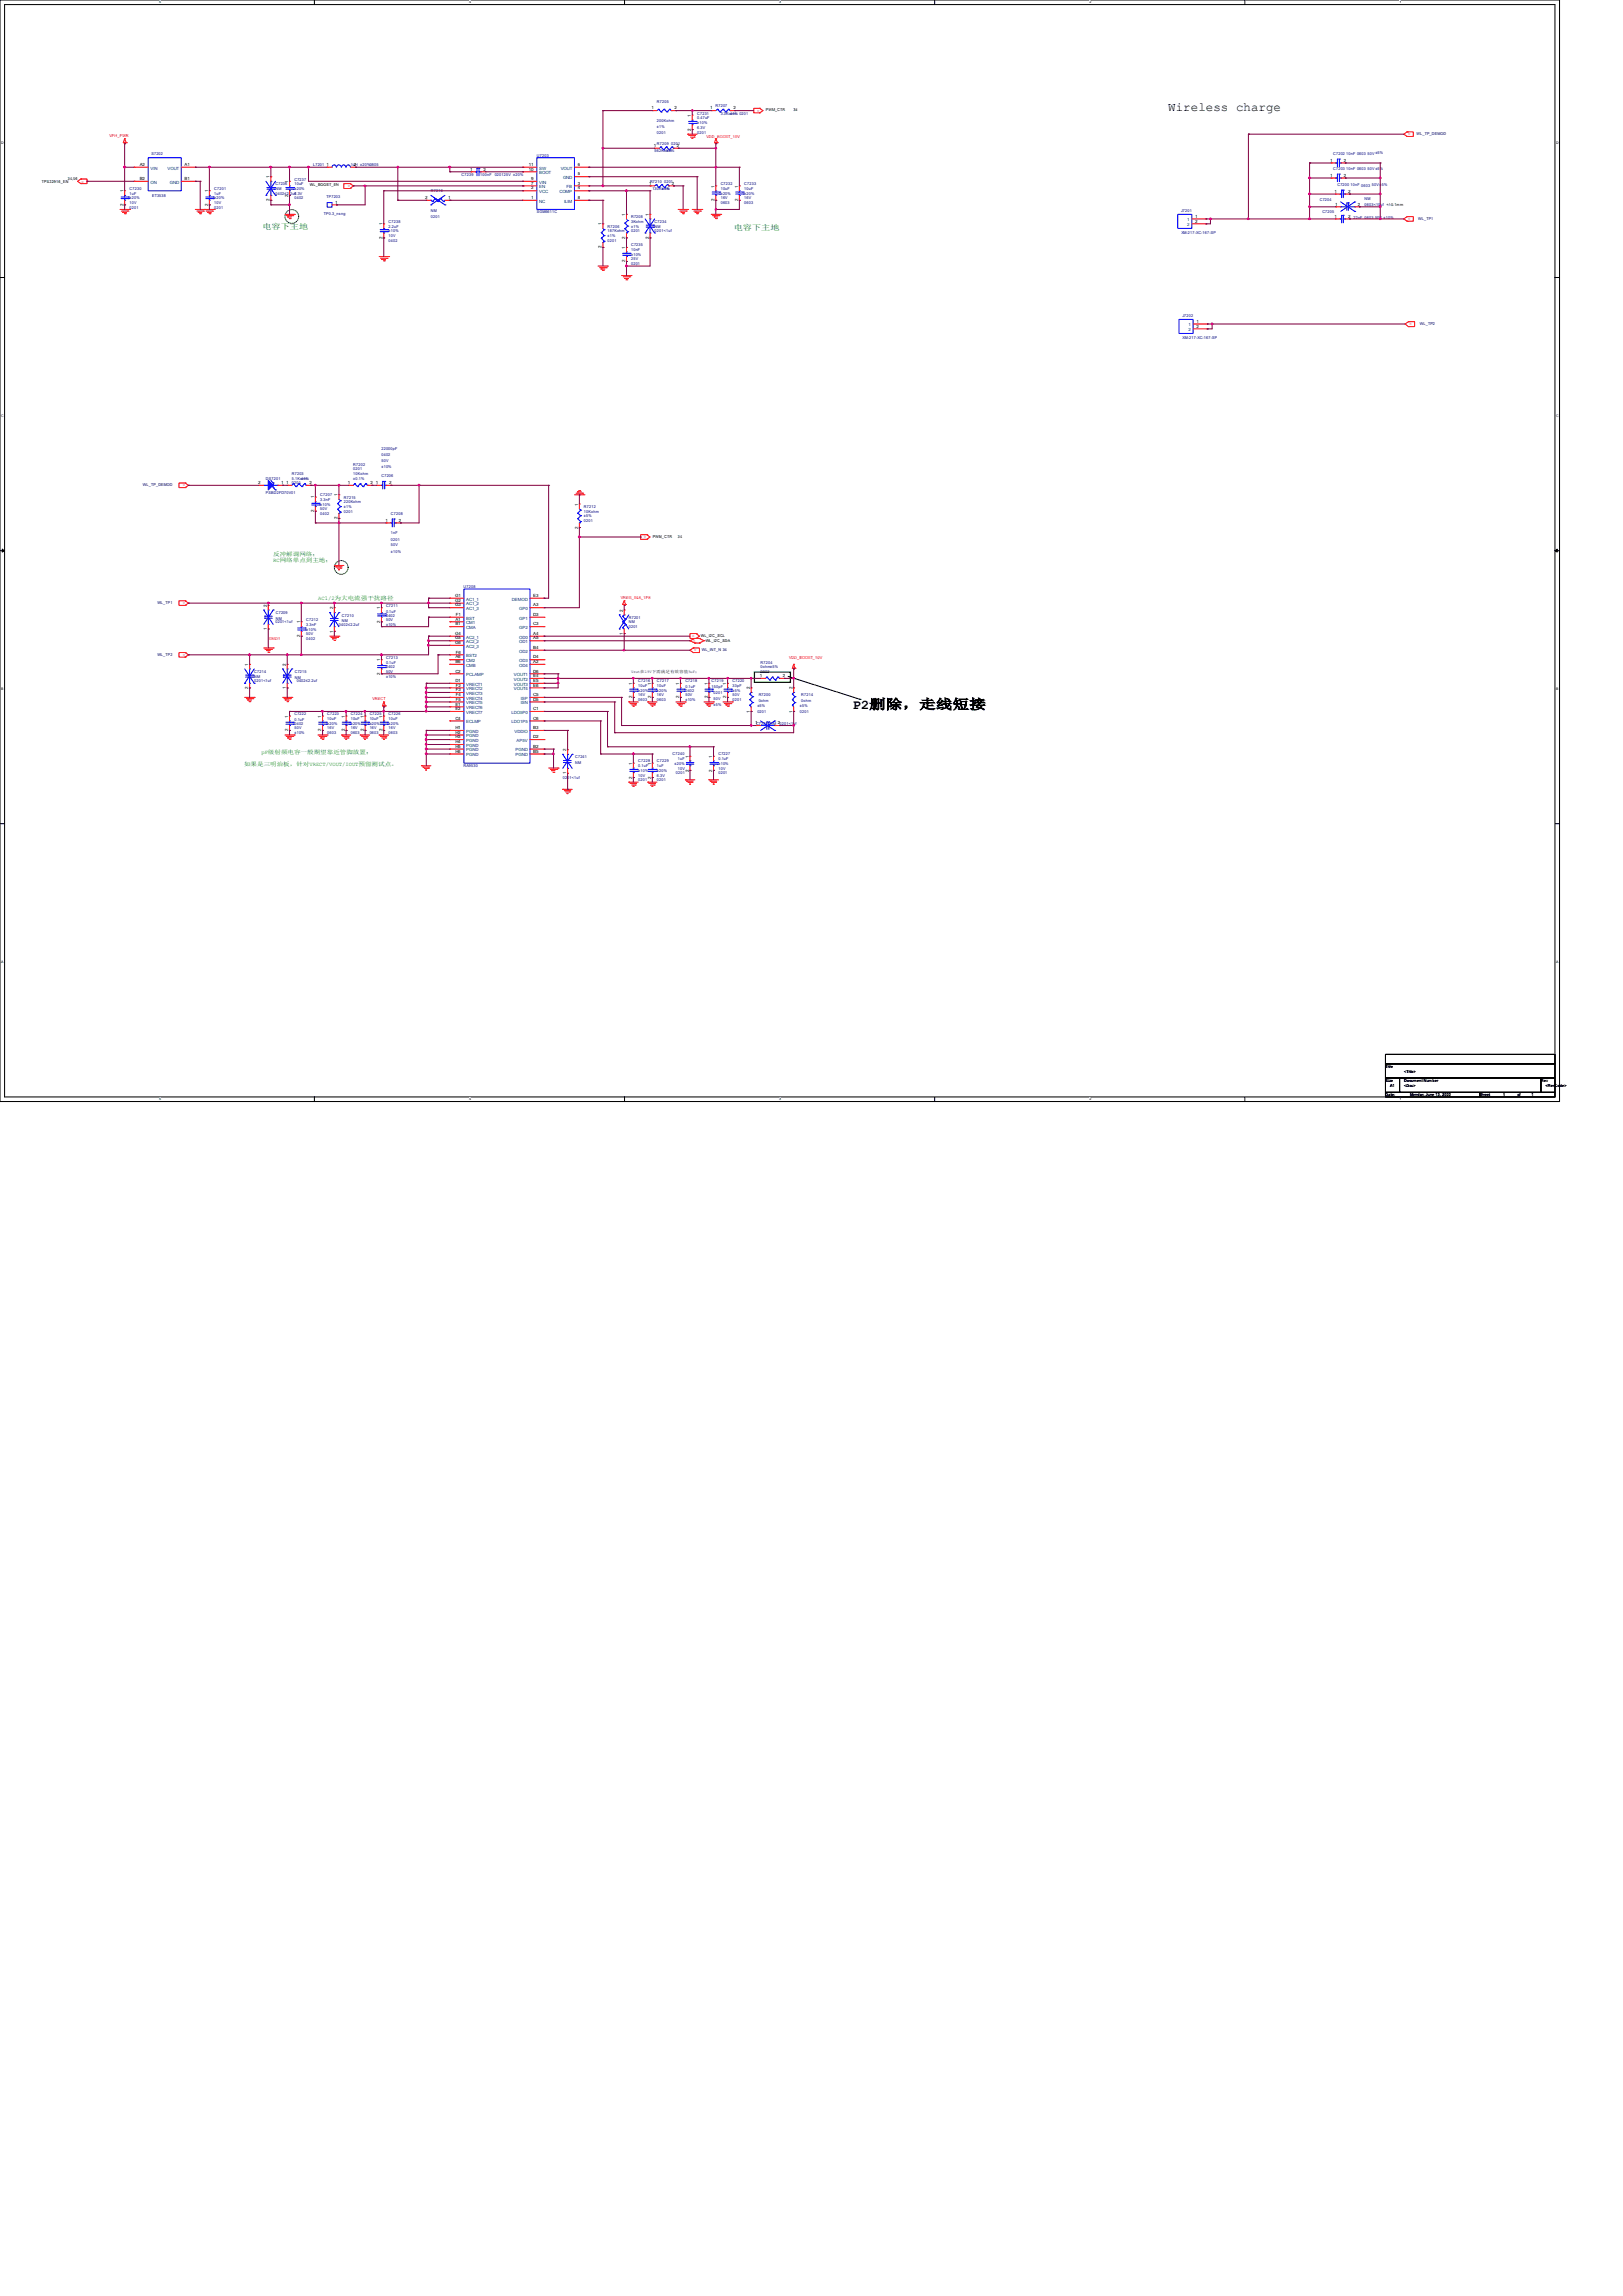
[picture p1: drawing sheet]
<svg xmlns="http://www.w3.org/2000/svg" width="210mm" height="297mm" viewBox="0 0 210 297" stroke-linecap="round" stroke-linejoin="round" font-family="sans-serif">
<defs><g id="words">
<text font-size="1.7" x="110.4" y="91.7">P2删除，走线短接</text>
<text font-size="1.6" x="151.2" y="14.4">Wireless charge</text>
<g font-size="1" fill="#008000">
<text x="34" y="29.6">电容下主地</text>
<text x="95" y="29.8">电容下主地</text>
</g>
<g font-size=".7" fill="#008000">
<text x="35.3" y="71.9">反冲解调网络；</text>
<text x="35.3" y="72.6">RC网络单点到主地；</text>
<text x="41.2" y="77.6">AC1/2为大电流强干扰路径</text>
<text x="31.6" y="99.1">如果是三明治板，针对VRECT/VOUT/IOUT预留测试点。</text>
<text x="33.8" y="97.5">pF级射频电容一般期望靠近管脚放置；</text>
</g>
<g font-size=".6">
<text x="84.3" y="14.1">1</text>
<text x="87.3" y="14.1">2</text>
<text x="89.4" y="16.9" transform="rotate(-90 89.4 16.9)">2</text>
<text x="89.4" y="15.1" transform="rotate(-90 89.4 15.1)">1</text>
<text x="91.9" y="14.1">1</text>
<text x="94.9" y="14.1">2</text>
<text x="18.1" y="21.5">A2</text>
<text x="18.1" y="23.3">B2</text>
<text x="23.9" y="21.5">A1</text>
<text x="23.9" y="23.3">B1</text>
<text x="34.9" y="23" transform="rotate(-90 34.9 23)">1</text>
<text x="37.3" y="23.6" transform="rotate(-90 37.3 23.6)">1</text>
<text x="42.2" y="21.5">1</text>
<text x="45.8" y="21.5">2</text>
<text x="60.8" y="22.1">1</text>
<text x="62.6" y="22.1">2</text>
<text x="68.5" y="22.1">10</text>
<text x="68.5" y="21.5">11</text>
<text x="68.7" y="23.9">7</text>
<text x="68.7" y="23.3">9</text>
<text x="74.8" y="23.9">3</text>
<text x="74.8" y="22.7">5</text>
<text x="74.8" y="21.5">6</text>
<text x="84" y="23.9">1</text>
<text x="84.6" y="19">1</text>
<text x="87" y="23.9">2</text>
<text x="87.6" y="19">2</text>
<text x="172.1" y="22.9">1</text>
<text x="172.1" y="20.9">1</text>
<text x="173.9" y="22.9">2</text>
<text x="173.9" y="20.9">2</text>
<text x="16" y="26.7" transform="rotate(-90 16 26.7)">2</text>
<text x="16" y="24.8" transform="rotate(-90 16 24.8)">1</text>
<text x="26.9" y="26.7" transform="rotate(-90 26.9 26.7)">2</text>
<text x="26.9" y="24.8" transform="rotate(-90 26.9 24.8)">1</text>
<text x="34.9" y="26" transform="rotate(-90 34.9 26)">2</text>
<text x="37.3" y="25.4" transform="rotate(-90 37.3 25.4)">2</text>
<text x="43.4" y="26.3">1</text>
<text x="49.5" y="29.1" transform="rotate(-90 49.5 29.1)">1</text>
<text x="55" y="25.7">2</text>
<text x="58" y="25.7">1</text>
<text x="68.7" y="25.7">1</text>
<text x="68.7" y="24.5">2</text>
<text x="74.8" y="24.5">4</text>
<text x="74.8" y="25.7">8</text>
<text x="77.9" y="29.1" transform="rotate(-90 77.9 29.1)">1</text>
<text x="80.9" y="27.9" transform="rotate(-90 80.9 27.9)">1</text>
<text x="84" y="27.9" transform="rotate(-90 84 27.9)">1</text>
<text x="92.5" y="26" transform="rotate(-90 92.5 26)">2</text>
<text x="92.5" y="24.3" transform="rotate(-90 92.5 24.3)">1</text>
<text x="95.5" y="26" transform="rotate(-90 95.5 26)">2</text>
<text x="95.5" y="24.3" transform="rotate(-90 95.5 24.3)">1</text>
<text x="154.6" y="28.2">1</text>
<text x="154.6" y="28.8">2</text>
<text x="172.7" y="24.9">1</text>
<text x="172.7" y="28.2">1</text>
<text x="172.8" y="26.6">1</text>
<text x="174.5" y="24.9">2</text>
<text x="174.5" y="28.2">2</text>
<text x="175.7" y="26.6">2</text>
<text x="49.5" y="30.9" transform="rotate(-90 49.5 30.9)">2</text>
<text x="77.9" y="32.1" transform="rotate(-90 77.9 32.1)">2</text>
<text x="80.9" y="34" transform="rotate(-90 80.9 34)">2</text>
<text x="80.9" y="32.2" transform="rotate(-90 80.9 32.2)">1</text>
<text x="80.9" y="30.9" transform="rotate(-90 80.9 30.9)">2</text>
<text x="84" y="30.9" transform="rotate(-90 84 30.9)">2</text>
<text x="154.8" y="41.7">1</text>
<text x="154.8" y="42.4">2</text>
<text x="33.4" y="62.6">2</text>
<text x="36.4" y="62.6">1</text>
<text x="37" y="62.6">1</text>
<text x="40" y="62.6">2</text>
<text x="40.6" y="64.5" transform="rotate(-90 40.6 64.5)">1</text>
<text x="43.7" y="64.2" transform="rotate(-90 43.7 64.2)">1</text>
<text x="45" y="62.6">1</text>
<text x="48" y="62.6">2</text>
<text x="48.6" y="62.6">1</text>
<text x="50.4" y="62.6">2</text>
<text x="74.8" y="65.4" transform="rotate(-90 74.8 65.4)">1</text>
<text x="40.6" y="66.3" transform="rotate(-90 40.6 66.3)">2</text>
<text x="43.7" y="67.2" transform="rotate(-90 43.7 67.2)">2</text>
<text x="49.9" y="67.5">1</text>
<text x="51.6" y="67.5">2</text>
<text x="74.8" y="68.4" transform="rotate(-90 74.8 68.4)">2</text>
<text x="58.9" y="77.2">G1</text>
<text x="58.9" y="77.9">G2</text>
<text x="69" y="77.2">E3</text>
<text x="34.5" y="81.5" transform="rotate(-90 34.5 81.5)">1</text>
<text x="34.5" y="78.5" transform="rotate(-90 34.5 78.5)">2</text>
<text x="38.8" y="82.4" transform="rotate(-90 38.8 82.4)">2</text>
<text x="38.8" y="80.6" transform="rotate(-90 38.8 80.6)">1</text>
<text x="43.1" y="81.8" transform="rotate(-90 43.1 81.8)">1</text>
<text x="43.1" y="78.8" transform="rotate(-90 43.1 78.8)">2</text>
<text x="49.2" y="80.6" transform="rotate(-90 49.2 80.6)">2</text>
<text x="49.2" y="78.8" transform="rotate(-90 49.2 78.8)">1</text>
<text x="58.9" y="78.4">G3</text>
<text x="58.9" y="82.1">G4</text>
<text x="58.9" y="82.7">G5</text>
<text x="58.9" y="83.3">G6</text>
<text x="58.9" y="80.3">A1</text>
<text x="58.9" y="80.9">B1</text>
<text x="59" y="79.7">F1</text>
<text x="69" y="78.4">A3</text>
<text x="69" y="79.7">D3</text>
<text x="69" y="80.9">C3</text>
<text x="69" y="82.1">A4</text>
<text x="69" y="82.7">A5</text>
<text x="69" y="84">B4</text>
<text x="80.6" y="82.1" transform="rotate(-90 80.6 82.1)">1</text>
<text x="80.6" y="79.1" transform="rotate(-90 80.6 79.1)">2</text>
<text x="32.1" y="89.2" transform="rotate(-90 32.1 89.2)">2</text>
<text x="32.1" y="86.1" transform="rotate(-90 32.1 86.1)">1</text>
<text x="37" y="89.2" transform="rotate(-90 37 89.2)">1</text>
<text x="37" y="86.1" transform="rotate(-90 37 86.1)">2</text>
<text x="49.2" y="87.3" transform="rotate(-90 49.2 87.3)">2</text>
<text x="49.2" y="85.5" transform="rotate(-90 49.2 85.5)">1</text>
<text x="58.9" y="85.2">A6</text>
<text x="58.9" y="85.8">B6</text>
<text x="58.9" y="87">C2</text>
<text x="58.9" y="88.2">D1</text>
<text x="59" y="84.5">F6</text>
<text x="59" y="88.8">F2</text>
<text x="59" y="89.4">F3</text>
<text x="69" y="87">D6</text>
<text x="69" y="87.6">E4</text>
<text x="69" y="88.2">E5</text>
<text x="69" y="85.2">D4</text>
<text x="69" y="85.8">A2</text>
<text x="69" y="88.8">E6</text>
<text x="81.8" y="88.6" transform="rotate(-90 81.8 88.6)">1</text>
<text x="84.2" y="88.6" transform="rotate(-90 84.2 88.6)">1</text>
<text x="87.9" y="88.6" transform="rotate(-90 87.9 88.6)">1</text>
<text x="91.6" y="88.6" transform="rotate(-90 91.6 88.6)">1</text>
<text x="94" y="88.6" transform="rotate(-90 94 88.6)">1</text>
<text x="97" y="89.2" transform="rotate(-90 97 89.2)">2</text>
<text x="98.3" y="87.6">1</text>
<text x="101.3" y="87.6">2</text>
<text x="102.5" y="89.2" transform="rotate(-90 102.5 89.2)">2</text>
<text x="37.3" y="94.6" transform="rotate(-90 37.3 94.6)">2</text>
<text x="37.3" y="92.8" transform="rotate(-90 37.3 92.8)">1</text>
<text x="41.6" y="94.6" transform="rotate(-90 41.6 94.6)">2</text>
<text x="41.6" y="92.8" transform="rotate(-90 41.6 92.8)">1</text>
<text x="44.6" y="94.6" transform="rotate(-90 44.6 94.6)">2</text>
<text x="44.6" y="92.8" transform="rotate(-90 44.6 92.8)">1</text>
<text x="47.1" y="94.6" transform="rotate(-90 47.1 94.6)">2</text>
<text x="47.1" y="92.8" transform="rotate(-90 47.1 92.8)">1</text>
<text x="49.5" y="94.6" transform="rotate(-90 49.5 94.6)">2</text>
<text x="49.5" y="92.8" transform="rotate(-90 49.5 92.8)">1</text>
<text x="58.9" y="91.3">E1</text>
<text x="58.9" y="91.9">E2</text>
<text x="58.9" y="93.1">C4</text>
<text x="58.9" y="94.3">H1</text>
<text x="58.9" y="94.9">H2</text>
<text x="58.9" y="95.5">H3</text>
<text x="59" y="90">F4</text>
<text x="59" y="90.6">F5</text>
<text x="69" y="90">C5</text>
<text x="69" y="90.6">D5</text>
<text x="69" y="91.9">C1</text>
<text x="69" y="93.1">C6</text>
<text x="69" y="94.3">B3</text>
<text x="69" y="95.5">D2</text>
<text x="81.8" y="90.3" transform="rotate(-90 81.8 90.3)">2</text>
<text x="84.2" y="90.3" transform="rotate(-90 84.2 90.3)">2</text>
<text x="87.9" y="90.3" transform="rotate(-90 87.9 90.3)">2</text>
<text x="91.6" y="90.3" transform="rotate(-90 91.6 90.3)">2</text>
<text x="94" y="90.3" transform="rotate(-90 94 90.3)">2</text>
<text x="97" y="92.2" transform="rotate(-90 97 92.2)">1</text>
<text x="97.7" y="93.7">1C7221 NM 20201&lt;1uf</text>
<text x="102.5" y="92.2" transform="rotate(-90 102.5 92.2)">1</text>
<text x="58.9" y="96.1">H4</text>
<text x="58.9" y="96.7">H5</text>
<text x="58.9" y="97.4">H6</text>
<text x="69" y="96.7">B2</text>
<text x="69" y="97.4">B5</text>
<text x="73.3" y="100.2" transform="rotate(-90 73.3 100.2)">1</text>
<text x="73.3" y="97.2" transform="rotate(-90 73.3 97.2)">2</text>
<text x="81.8" y="100.7" transform="rotate(-90 81.8 100.7)">2</text>
<text x="81.8" y="98.9" transform="rotate(-90 81.8 98.9)">1</text>
<text x="84.2" y="100.7" transform="rotate(-90 84.2 100.7)">2</text>
<text x="84.2" y="98.9" transform="rotate(-90 84.2 98.9)">1</text>
<text x="89.1" y="99.8" transform="rotate(-90 89.1 99.8)">2</text>
<text x="89.1" y="98" transform="rotate(-90 89.1 98)">1</text>
<text x="92.2" y="99.8" transform="rotate(-90 92.2 99.8)">2</text>
<text x="92.2" y="98" transform="rotate(-90 92.2 98)">1</text>
</g>
<g font-size=".6" fill="#004080">
<text x="19.5" y="21.9">VIN</text>
<text x="19.5" y="23.8">ON</text>
<text x="21.7" y="21.9">VOUT</text>
<text x="22" y="23.8">GND</text>
<text x="69.8" y="23.8">VIN</text>
<text x="69.8" y="22.5">BOOT</text>
<text x="69.8" y="21.9">SW</text>
<text x="72.6" y="21.9">VOUT</text>
<text x="72.9" y="23.2">GND</text>
<text x="69.8" y="26.2">NC</text>
<text x="69.8" y="25">VCC</text>
<text x="69.8" y="24.3">EN</text>
<text x="72.4" y="25">COMP</text>
<text x="73" y="26.2">ILIM</text>
<text x="73.3" y="24.3">FB</text>
<text x="153.6" y="28.6">1</text>
<text x="153.6" y="29.3">2</text>
<text x="153.8" y="42.2">1</text>
<text x="153.8" y="42.8">2</text>
<text x="60.3" y="77.7">AC1_1</text>
<text x="66.2" y="77.7">DEMOD</text>
<text x="60.3" y="78.3">AC1_2</text>
<text x="60.3" y="78.9">AC1_3</text>
<text x="60.3" y="80.1">BST</text>
<text x="60.3" y="80.7">CM1</text>
<text x="60.3" y="81.4">CMA</text>
<text x="60.3" y="82.6">AC2_1</text>
<text x="60.3" y="83.2">AC2_2</text>
<text x="60.3" y="83.8">AC2_3</text>
<text x="67.2" y="78.9">GP0</text>
<text x="67.2" y="80.1">GP1</text>
<text x="67.2" y="81.4">GP2</text>
<text x="67.2" y="82.6">OD0</text>
<text x="67.2" y="83.2">OD1</text>
<text x="60.3" y="85">BST2</text>
<text x="60.3" y="85.6">CM2</text>
<text x="60.3" y="86.2">CMB</text>
<text x="60.3" y="87.5">PCLAMP</text>
<text x="60.3" y="88.7">VRECT1</text>
<text x="60.3" y="89.3">VRECT2</text>
<text x="60.3" y="89.9">VRECT3</text>
<text x="66.5" y="87.5">VOUT1</text>
<text x="66.5" y="88.1">VOUT2</text>
<text x="66.5" y="88.7">VOUT3</text>
<text x="66.5" y="89.3">VOUT4</text>
<text x="67.2" y="84.4">OD2</text>
<text x="67.2" y="85.6">OD3</text>
<text x="67.2" y="86.2">OD4</text>
<text x="60.3" y="90.5">VRECT4</text>
<text x="60.3" y="91.1">VRECT5</text>
<text x="60.3" y="91.7">VRECT6</text>
<text x="60.3" y="92.3">VRECT7</text>
<text x="60.3" y="93.6">ECLMP</text>
<text x="60.3" y="94.8">PGND</text>
<text x="60.3" y="95.4">PGND</text>
<text x="60.3" y="96">PGND</text>
<text x="66.2" y="92.3">LDO5P0</text>
<text x="66.2" y="93.6">LDO1P5</text>
<text x="66.6" y="94.8">VDDIO</text>
<text x="66.8" y="96">AP5V</text>
<text x="67.4" y="90.5">ISP</text>
<text x="67.4" y="91.1">ISN</text>
<text x="60.3" y="96.6">PGND</text>
<text x="60.3" y="97.2">PGND</text>
<text x="60.3" y="97.8">PGND</text>
<text x="66.7" y="97.2">PGND</text>
<text x="66.7" y="97.8">PGND</text>
</g>
<g font-size=".5">
<text x="20.6" y=".4">5</text>
<text x="60.7" y=".4">4</text>
<text x="100.8" y=".4">3</text>
<text x="141" y=".4">2</text>
<text x="181.1" y=".4">1</text>
<text x="99.1" y="14.4">PWM_CTR</text>
<text x="102.7" y="14.4">34</text>
<text x=".2" y="18.6">D</text>
<text x="5.4" y="23.7">TPS22916_EN</text>
<text x="8.8" y="23.2">34,56</text>
<text x="201.4" y="18.6">D</text>
<text x="40.1" y="24.1">WL_BOOST_EN</text>
<text x=".2" y="53.9">C</text>
<text x="201.4" y="53.9">C</text>
<text x="84.5" y="69.5">PWM_CTR</text>
<text x="87.7" y="69.5">34</text>
<text x="90.7" y="82.4">WL_I2C_SCL</text>
<text x="91.3" y="83">WL_I2C_SDA</text>
<text x=".2" y="89.3">B</text>
<text x="81.7" y="87">Vout在19V下需满足有效容值5uF；</text>
<text x="201.4" y="89.3">B</text>
<text x=".2" y="124.6">A</text>
<text x="201.4" y="124.6">A</text>
<text x="20.6" y="142.3">5</text>
<text x="60.7" y="142.3">4</text>
<text x="100.8" y="142.3">3</text>
<text x="141" y="142.3">2</text>
<text x="179.3" y="138.1">Title</text>
<text x="179.3" y="139.9">Size</text>
<text x="179.3" y="141.8">Date:</text>
<text x="179.9" y="140.6">A1</text>
<text x="181.1" y="142.3">1</text>
<text x="181.7" y="139.9">Document Number</text>
<text x="181.7" y="140.6">&lt;Doc&gt;</text>
<text x="181.7" y="138.8">&lt;Title&gt;</text>
<text x="182.5" y="141.8">Monday, June 13, 2022</text>
<text x="191.5" y="141.8">Sheet</text>
<text x="194.5" y="141.8">1</text>
<text x="196.3" y="141.8">of</text>
<text x="198.2" y="141.8">1</text>
<text x="199.4" y="139.9">Rev</text>
<text x="200" y="140.6">&lt;RevCode&gt;</text>
</g>
<g font-size=".5" fill="#f00">
<text x="14.2" y="17.7">VPH_PWR</text>
<text x="91.4" y="17.9">VDD_BOOST_10V</text>
<text x="98.3" y="14.2" transform="rotate(-180 98.3 14.2)">o</text>
<text x="182.5" y="17.2" transform="rotate(-180 182.5 17.2)">o</text>
<text x="10.5" y="23.7">o</text>
<text x="45.3" y="24" transform="rotate(-180 45.3 24)">o</text>
<text x="182.5" y="28.2" transform="rotate(-180 182.5 28.2)">o</text>
<text x="182.7" y="41.8" transform="rotate(-180 182.7 41.8)">o</text>
<text x="24" y="62.6" transform="rotate(-180 24 62.6)">o</text>
<text x="83.6" y="69.3" transform="rotate(-180 83.6 69.3)">o</text>
<text x="24" y="77.9" transform="rotate(-180 24 77.9)">o</text>
<text x="80.3" y="77.5">VREG_S4A_1P8</text>
<text x="34.8" y="82.8">GND1</text>
<text x="89.6" y="82.5">o</text>
<text x="89.7" y="83.1">o</text>
<text x="90.1" y="84" transform="rotate(-180 90.1 84)">o</text>
<text x="24" y="84.6" transform="rotate(-180 24 84.6)">o</text>
<text x="102.1" y="85.2">VDD_BOOST_10V</text>
<text x="48.2" y="90.6">VRECT</text>
</g>
<g font-size=".5" fill="#000080">
<text x="85" y="13.3">R7205</text>
<text x="85" y="15.8">200Kohm</text>
<text x="85" y="16.6">±1%</text>
<text x="85" y="17.4">0201</text>
<text x="90.2" y="14.8">C7231</text>
<text x="90.2" y="15.4">0.47uF</text>
<text x="90.2" y="17.3">0201</text>
<text x="90.2" y="16.6">6.3V</text>
<text x="90.2" y="16">±10%</text>
<text x="92.6" y="13.8">R7207</text>
<text x="93.3" y="14.8">3.3Kohm</text>
<text x="94.5" y="14.8">±1% 0201</text>
<text x="19.6" y="20.1">S7202</text>
<text x="35.6" y="24">C7236</text>
<text x="38.1" y="23.4">C7237</text>
<text x="38.1" y="24">10uF</text>
<text x="40.5" y="21.5">L7201</text>
<text x="45.4" y="21.5">1uH ±20%0805</text>
<text x="59.7" y="22.7">C7239</text>
<text x="62.1" y="22.7">100nF</text>
<text x="64" y="22.7">020125V ±20%</text>
<text x="69.5" y="20.4">U7203</text>
<text x="84.1" y="23.7">R7210</text>
<text x="84.7" y="19.7">562Kohm</text>
<text x="85" y="18.8">R7209</text>
<text x="85.9" y="23.7">0201</text>
<text x="86.2" y="19.7">±1%</text>
<text x="86.9" y="18.8">0201</text>
<text x="93.3" y="24">C7232</text>
<text x="96.3" y="24">C7233</text>
<text x="172.5" y="22">C7203 10nF 0603</text>
<text x="172.5" y="20.1">C7202 10nF 0603</text>
<text x="177" y="22">50V ±5%</text>
<text x="177" y="20.1">50V ±5%</text>
<text x="16.8" y="24.6">C7230</text>
<text x="16.8" y="25.2">1uF</text>
<text x="16.8" y="27">0201</text>
<text x="16.8" y="26.4">10V</text>
<text x="16.8" y="25.8">±20%</text>
<text x="19.7" y="25.4">ET3538</text>
<text x="27.7" y="24.6">C7201</text>
<text x="27.7" y="25.2">1uF</text>
<text x="27.7" y="27">0201</text>
<text x="27.7" y="26.4">10V</text>
<text x="27.7" y="25.8">±20%</text>
<text x="35.6" y="24.6">NM</text>
<text x="35.6" y="25.2">0402≤2.2uf6.3V</text>
<text x="38.1" y="25.8">0402</text>
<text x="38.1" y="24.6">±20%</text>
<text x="41.9" y="27.8">TP0.3_nsng</text>
<text x="42.2" y="25.7">TP7203</text>
<text x="50.3" y="28.8">C7238</text>
<text x="50.3" y="29.5">2.2uF</text>
<text x="55.8" y="24.9">R7216</text>
<text x="55.8" y="27.4">NM</text>
<text x="55.8" y="28.1">0201</text>
<text x="69.5" y="27.6">SGM6611C</text>
<text x="78.6" y="29.5">R7206</text>
<text x="81.7" y="28.2">R7208</text>
<text x="81.7" y="28.8">3Kohm</text>
<text x="81.7" y="29.5">±1%</text>
<text x="84.4" y="24.6">130Kohm</text>
<text x="84.7" y="28.8">C7234</text>
<text x="84.7" y="29.5">NM</text>
<text x="85.6" y="24.6">±1%</text>
<text x="93.3" y="24.6">10uF</text>
<text x="93.3" y="26.4">0603</text>
<text x="93.3" y="25.8">16V</text>
<text x="93.3" y="25.2">±20%</text>
<text x="96.3" y="24.6">10uF</text>
<text x="96.3" y="26.4">0603</text>
<text x="96.3" y="25.8">16V</text>
<text x="96.3" y="25.2">±20%</text>
<text x="152.8" y="27.4">J7201</text>
<text x="170.8" y="26">C7204</text>
<text x="171.1" y="27.6">C7205</text>
<text x="173.1" y="24.1">C7200 10nF 0603</text>
<text x="175.1" y="28.3">22nF 0603 50V ±10%</text>
<text x="176.6" y="25.9">NM</text>
<text x="176.6" y="26.6">0603&lt;10uf +/-0.1mm</text>
<text x="177.5" y="24.1">50V ±5%</text>
<text x="50.3" y="31.3">0402</text>
<text x="50.3" y="30.6">10V</text>
<text x="50.3" y="30.1">±10%</text>
<text x="78.6" y="30.1">187Kohm</text>
<text x="78.6" y="30.6">±1%</text>
<text x="78.6" y="31.3">0201</text>
<text x="81.7" y="30.1">0201</text>
<text x="81.7" y="31.9">C7235</text>
<text x="81.7" y="32.5">10nF</text>
<text x="81.7" y="34.3">0201</text>
<text x="81.7" y="33.7">25V</text>
<text x="81.7" y="33.1">±10%</text>
<text x="84.7" y="30.1">0201&lt;1uf</text>
<text x="152.9" y="30.3">XM-217-XC-167-SP</text>
<text x="153" y="41">J7202</text>
<text x="153" y="43.9">XM-217-XC-167-SP</text>
<text x="49.4" y="58.2">22000pF</text>
<text x="49.4" y="59">0402</text>
<text x="49.4" y="59.8">50V</text>
<text x="34.4" y="62.1">DS7201</text>
<text x="34.4" y="64">PSBD2FD70V01</text>
<text x="37.8" y="61.5">R7203</text>
<text x="37.8" y="62.1">5.1Kohm</text>
<text x="37.8" y="62.6">0201</text>
<text x="39" y="62.1">±1%</text>
<text x="41.4" y="64.2">C7207</text>
<text x="41.4" y="64.8">3.3nF</text>
<text x="41.4" y="65.4">±10%</text>
<text x="44.5" y="64.5">R7215</text>
<text x="44.5" y="65.1">220Kohm</text>
<text x="44.5" y="65.7">±1%</text>
<text x="45.7" y="60.2">R7202</text>
<text x="45.7" y="61.5">10Kohm</text>
<text x="45.7" y="62.1">±0.1%</text>
<text x="45.7" y="60.8">0201</text>
<text x="49.4" y="61.8">C7206</text>
<text x="49.4" y="60.6">±10%</text>
<text x="75.6" y="65.7">R7212</text>
<text x="41.4" y="66.6">0402</text>
<text x="41.4" y="66">50V</text>
<text x="44.5" y="66.3">0201</text>
<text x="50.6" y="66.6">C7208</text>
<text x="50.6" y="69.1">1nF</text>
<text x="50.6" y="69.9">0201</text>
<text x="50.6" y="70.7">50V</text>
<text x="50.6" y="71.5">±10%</text>
<text x="75.6" y="66.3">10Kohm</text>
<text x="75.6" y="66.9">±5%</text>
<text x="75.6" y="67.6">0201</text>
<text x="60" y="76">U7208</text>
<text x="35.6" y="80.6">0201&lt;1uf</text>
<text x="35.7" y="79.4">C7209</text>
<text x="35.7" y="80.2">NM</text>
<text x="39.6" y="80.3">C7212</text>
<text x="39.6" y="80.9">3.3nF</text>
<text x="39.6" y="82.8">0402</text>
<text x="39.6" y="82.2">50V</text>
<text x="39.6" y="81.6">±10%</text>
<text x="43.9" y="80.9">0402≤2.2uf</text>
<text x="44.2" y="79.8">C7210</text>
<text x="44.2" y="80.5">NM</text>
<text x="50" y="78.5">C7211</text>
<text x="50" y="79.2">0.1uF</text>
<text x="50" y="79.8">0402</text>
<text x="50" y="80.3">50V</text>
<text x="50" y="80.9">±10%</text>
<text x="81.4" y="80">R7201</text>
<text x="81.4" y="80.6">NM</text>
<text x="81.4" y="81.3">0201</text>
<text x="32.9" y="87">C7214</text>
<text x="32.9" y="87.7">NM</text>
<text x="32.9" y="88.3">0201&lt;1uf</text>
<text x="38.1" y="87">C7215</text>
<text x="38.1" y="87.8">NM</text>
<text x="38.4" y="88.3">0402≤2.2uf</text>
<text x="50" y="85.2">C7213</text>
<text x="50" y="85.9">0.1uF</text>
<text x="50" y="86.4">0402</text>
<text x="50" y="87">50V</text>
<text x="50" y="87.7">±10%</text>
<text x="82.6" y="88.3">C7216</text>
<text x="82.6" y="88.9">10uF</text>
<text x="82.6" y="89.5">±20%</text>
<text x="85" y="88.3">C7217</text>
<text x="85" y="88.9">10uF</text>
<text x="85" y="89.5">±20%</text>
<text x="88.7" y="88.3">C7218</text>
<text x="88.7" y="89">0.1uF</text>
<text x="88.7" y="89.5">0402</text>
<text x="92.1" y="88.3">C7219</text>
<text x="92.1" y="89">150pF</text>
<text x="92.3" y="89.8">0201</text>
<text x="94.8" y="88.3">C7220</text>
<text x="94.8" y="88.9">33pF</text>
<text x="94.8" y="89.5">±5%</text>
<text x="98.4" y="85.8">R7204</text>
<text x="98.4" y="86.4">0ohm±5%</text>
<text x="98.4" y="87">0603</text>
<text x="38.1" y="92.5">C7222</text>
<text x="38.1" y="93.3">0.1uF</text>
<text x="38.1" y="93.8">0402</text>
<text x="38.1" y="94.4">50V</text>
<text x="38.1" y="95">±10%</text>
<text x="42.3" y="92.5">C7223</text>
<text x="42.3" y="93.1">10uF</text>
<text x="42.3" y="95">0603</text>
<text x="42.3" y="94.4">16V</text>
<text x="42.3" y="93.8">±20%</text>
<text x="45.4" y="92.5">C7224</text>
<text x="45.4" y="93.1">10uF</text>
<text x="45.4" y="95">0603</text>
<text x="45.4" y="94.4">16V</text>
<text x="45.4" y="93.8">±20%</text>
<text x="47.8" y="92.5">C7225</text>
<text x="47.8" y="93.1">10uF</text>
<text x="47.8" y="95">0603</text>
<text x="47.8" y="94.4">16V</text>
<text x="47.8" y="93.8">±20%</text>
<text x="50.3" y="92.5">C7226</text>
<text x="50.3" y="93.1">10uF</text>
<text x="50.3" y="95">0603</text>
<text x="50.3" y="94.4">16V</text>
<text x="50.3" y="93.8">±20%</text>
<text x="82.6" y="90.7">0603</text>
<text x="82.6" y="90.1">16V</text>
<text x="85" y="90.7">0603</text>
<text x="85" y="90.1">16V</text>
<text x="88.7" y="90.1">50V</text>
<text x="88.7" y="90.7">±10%</text>
<text x="92.3" y="90.6">50V</text>
<text x="92.3" y="91.4">±5%</text>
<text x="94.8" y="90.7">0201</text>
<text x="94.8" y="90.1">50V</text>
<text x="98" y="91.5">±5%</text>
<text x="98" y="92.3">0201</text>
<text x="98.2" y="90.1">R7200</text>
<text x="98.2" y="90.8">0ohm</text>
<text x="103.5" y="91.5">±5%</text>
<text x="103.5" y="92.3">0201</text>
<text x="103.7" y="90.1">R7214</text>
<text x="103.7" y="90.8">0ohm</text>
<text x="60" y="99.2">RA9530</text>
<text x="72.8" y="100.8">0201&lt;1uf</text>
<text x="74.4" y="98.1">C7241</text>
<text x="74.4" y="98.8">NM</text>
<text x="82.6" y="98.6">C7228</text>
<text x="82.6" y="99.2">0.1uF</text>
<text x="82.6" y="101.1">0201</text>
<text x="82.6" y="100.5">10V</text>
<text x="82.6" y="99.9">±10%</text>
<text x="85" y="98.6">C7229</text>
<text x="85" y="99.2">1uF</text>
<text x="85" y="101.1">0201</text>
<text x="85" y="100.5">6.3V</text>
<text x="85" y="99.9">±20%</text>
<text x="87" y="97.7">C7240</text>
<text x="87.3" y="98.9">±20%</text>
<text x="87.5" y="100.2">0201</text>
<text x="87.7" y="98.3">1uF</text>
<text x="87.7" y="99.6">10V</text>
<text x="93" y="97.7">C7227</text>
<text x="93" y="98.3">0.1uF</text>
<text x="93" y="100.2">0201</text>
<text x="93" y="99.6">10V</text>
<text x="93" y="98.9">±10%</text>
</g>
<g font-size=".5" fill="#000040">
<text x="183.3" y="17.5">WL_TP_DEMOD</text>
<text x="183.5" y="28.5">WL_TP1</text>
<text x="183.7" y="42.1">WL_TP2</text>
<text x="18.5" y="62.9">WL_TP_DEMOD</text>
<text x="20.4" y="78.1">WL_TP1</text>
<text x="20.4" y="84.9">WL_TP2</text>
<text x="90.8" y="84.2">WL_INT_N 34</text>
</g>
</g></defs>
<path d="M0 0h201.8v142.5h-201.8zM.6 .6h200.6v141.3h-200.6z" fill="none" stroke="#000" stroke-width=".13"/>
<g fill="#fff">
<path d="M20.6 0h.2v.6h-.2z"/>
<path d="M20.6 141.9h.2v.6h-.2z"/>
</g>
<path d="M40.7 0v.6M40.7 141.9v.6" fill="none" stroke="#000" stroke-width=".13"/>
<g fill="#fff">
<path d="M60.7 0h.2v.6h-.2z"/>
<path d="M60.7 141.9h.2v.6h-.2z"/>
</g>
<path d="M80.8 0v.6M80.8 141.9v.6" fill="none" stroke="#000" stroke-width=".13"/>
<g fill="#fff">
<path d="M100.8 0h.2v.6h-.2z"/>
<path d="M100.8 141.9h.2v.6h-.2z"/>
</g>
<path d="M120.9 0v.6M120.9 141.9v.6" fill="none" stroke="#000" stroke-width=".13"/>
<g fill="#fff">
<path d="M141 0h.2v.6h-.2z"/>
<path d="M141 141.9h.2v.6h-.2z"/>
</g>
<path d="M161.1 0v.6M161.1 141.9v.6" fill="none" stroke="#000" stroke-width=".13"/>
<g fill="#fff">
<path d="M181.1 0h.2v.6h-.2z"/>
<path d="M181.1 141.9h.2v.6h-.2z"/>
<path d="M.2 18.2h.3v.6h-.3z"/>
<path d="M201.4 18.2h.3v.6h-.3z"/>
<path d="M.2 53.6h.3v.5h-.3z"/>
<path d="M201.4 53.6h.3v.5h-.3z"/>
</g>
<path d="M0 35.9h.6M201.2 35.9h.6" fill="none" stroke="#000" stroke-width=".13"/>
<g fill="#fff">
<path d="M.2 88.9h.2v.5h-.2z"/>
<path d="M201.4 88.9h.2v.5h-.2z"/>
</g>
<path d="M0 71.2h.6M201.2 71.2h.6" fill="none" stroke="#000" stroke-width=".13"/>
<path d="M.3 71l.3 .2-.3 .2zM201.2 71.2l.3-.2v.4z" fill="#000" stroke="#000" stroke-width=".13"/>
<g fill="#fff">
<path d="M.2 124.2h.3v.5h-.3z"/>
<path d="M201.4 124.2h.3v.5h-.3z"/>
</g>
<path d="M102 87.5l9.3 3M111.3 90.5h.1M0 106.6h.6M201.2 106.6h.6M179.3 136.4h21.9v1.2h-21.9zM179.3 137.6h21.9v1.8h-21.9zM179.3 139.4h1.8v1.9h-1.8zM181.1 139.4h18.3v1.9h-18.3zM199.4 139.4h1.8v1.9h-1.8zM179.3 141.3h12.2v.6h-12.2zM191.5 141.3h9.7v.6h-9.7z" fill="none" stroke="#000" stroke-width=".13"/>
<g fill="none" stroke="#008000" stroke-width=".13">
<circle cx="37.8" cy="28" r=".89"/>
<circle cx="44.2" cy="73.4" r=".89"/>
</g>
<path d="M97.6 87h4.7v1.3h-4.7z" fill="none" stroke="#008000" stroke-width=".17"/>
<g fill="none" stroke="#f00" stroke-width=".13">
<path d="M16 18.5h.1M16 18.5h.3M16.1 18.6h.1M16.1 17.9h.1M16.1 18.5v.1M16.1 17.9l.2 .6M16.1 17.9l-.1 .6M16.3 18.5h.1M84.4 14.3h.1M84.4 14.3h.6M84.7 19.2h.1M84.7 19.2h.6"/>
<path d="M86.9 14.3h.6M87.2 19.2h.6M87.5 14.3h.1M87.8 19.2h.1M89 17.4h.1M89 17.4h1.2M89.2 17.5h.1M89.2 17.5h.8M89.4 17.7h.4M89.5 17.9h.1M89.5 17.9h.2M89.6 14.9h.1"/>
<path d="M89.6 16.8h.1M89.6 14.9v.6M89.6 16.1v.7M89.8 17.7h.1M92 14.3h.1M92 14.3h.6M92.5 18.5h.1M92.5 18.5h.3M92.6 18.6h.1M92.6 17.9h.1M92.6 18.5v.1M92.6 17.9l-.1 .6"/>
<path d="M92.6 17.9l.2 .6M92.8 18.5h.1M94.5 14.3h.6M95.1 14.3h.1M98.3 14.6h.1M98.3 14h.1M98.3 14h-.8v.6h.8M98.3 14l.4 .3-.4 .3M182.1 17.7h.1M182.1 17.1h.1M182.1 17.1h.8v.6h-.8M182.1 17.1l-.4 .3 .4 .3"/>
<path d="M10.5 23.2h.1M10.5 23.7h.1M10.5 23.2h.8v.5h-.8M10.5 23.2l-.5 .3 .5 .2M15.5 27.1h1.3M15.7 27.3h.9M15.9 27.5h.1M15.9 27.5h.5M16.1 27.6h.1M16.1 24.7h.1M16.1 26.5h.1M16.1 24.7v.6"/>
<path d="M16.1 25.9v.6M16.2 27.6h.1M16.6 27.3h.1M16.8 27.1h.1M17.4 21.6h.1M17.4 23.5h.1M17.4 21.6h1.8M17.4 23.5h1.8M23.5 21.6h1.8M23.5 23.5h1.8M25.3 21.6h.1M25.3 23.5h.1"/>
<path d="M25.3 27.1h2.4M25.5 27.3h.8M25.7 27.5h.1M25.7 27.5h.4M25.8 27.6h.2M26 27.6h.1M26.3 27.3h.1M26.5 27.1h.1M26.7 27.3h.8M26.9 27.5h.1M26.9 27.5h.4M27.1 27.6h.1"/>
<path d="M27.1 24.7h.1M27.1 26.5h.1M27.1 24.7v.6M27.1 25.9v.6M27.2 27.6h.1M27.5 27.3h.1M27.7 27.1h.1M35.1 22.9h.1M35.1 25.9h.1M35.1 22.9v.6M35.1 25.3v.6M36.9 27.7h1.2"/>
<path d="M37 27.9h.9M37.2 28.1h.1M37.2 28.1h.5M37.4 28.3h.1M37.5 23.5h.1M37.5 25.3h.1M37.5 23.5v.5M37.5 24.7v.6M37.5 28.3h.1M37.9 27.9h.1M38.1 27.7h.1M42.3 21.6h.1"/>
<path d="M42.3 21.6h.7M43 26.5h.6M43.6 26.5h.1M45.3 24.4h.1M45.3 23.7h.1M45.3 23.7h-.8v.7h.8M45.3 23.7l.4 .3-.4 .4M45.4 21.6h.6M46 21.6h.1M49.1 33.2h1.2M49.2 33.4h.9M49.4 33.6h.1"/>
<path d="M49.4 33.6h.5M49.6 33.7h.1M49.7 29h.1M49.7 30.8h.1M49.7 29v.5M49.7 30.1v.7M49.7 33.7h.1M50.1 33.4h.1M50.3 33.2h.1M55.2 25.9h.1M55.2 25.9h.6M57.6 25.9h.6"/>
<path d="M58.2 25.9h.1M61 22.2h.1M61 22.2h.6M62.1 22.2h.7M62.8 22.2h.1M67.6 25.9h.1M67.6 24.7h.1M67.6 24h.1M67.6 23.5h.1M67.6 22.2h.1M67.6 21.6h.1M67.6 21.6h1.9"/>
<path d="M67.6 23.5h1.9M67.6 25.9h1.9M67.6 24.7h1.9M67.6 24h1.9M67.6 22.2h1.9M74.3 21.6h1.9M74.3 25.9h1.9M74.3 24.7h1.9M74.3 24h1.9M74.3 22.9h1.9M76.2 24h.1M76.2 24.7h.1"/>
<path d="M76.2 22.9h.1M76.2 21.6h.1M76.2 25.9h.1M77.4 34.4h1.2M77.6 34.6h.8M77.8 34.8h.1M77.8 34.8h.5M77.9 35h.2M78 29h.1M78 32h.1M78 29v.5M78 31.4v.6"/>
<path d="M78.1 35h.1M78.4 34.6h.1M78.6 34.4h.1M80.4 35.6h1.3M80.6 35.8h.9M80.8 36h.1M80.8 36h.5M81 36.2h.1M81.1 27.7h.1M81.1 30.8h.1M81.1 32h.1M81.1 33.8h.1"/>
<path d="M81.1 27.7v.6M81.1 30.1v.7M81.1 32v.6M81.1 33.2v.6M81.1 36.2h.1M81.5 35.8h.1M81.7 35.6h.1M84.1 27.7h.1M84.1 30.8h.1M84.1 24h.1M84.1 24h.6M84.1 27.7v.6"/>
<path d="M84.1 30.1v.7M86.5 24h.7M87.2 24h.1M87.8 27.1h1.2M88 27.3h.8M88.1 27.5h.1M88.1 27.5h.5M88.3 27.6h.1M88.4 27.6h.1M88.8 27.3h.1M89 27.1h.1M89.6 27.1h1.2"/>
<path d="M89.8 27.3h.8M90 27.5h.1M90 27.5h.5M90.1 27.6h.2M90.3 27.6h.1M90.6 27.3h.1M90.8 27.1h.1M92 27.7h1.3M92.2 27.9h.8M92.4 28.1h.1M92.4 28.1h.5M92.6 28.3h.1"/>
<path d="M92.6 24h.1M92.6 25.9h.1M92.6 24v.7M92.6 25.3v.6M92.7 28.3h.1M93 27.9h.1M93.3 27.7h.1M95.7 24h.1M95.7 25.9h.1M95.7 24v.7M95.7 25.3v.6M154.2 28.3h1.8"/>
<path d="M154.2 29h1.8M156 28.3h.1M156 29h.1M172.3 23h.1M172.3 21.1h.1M172.3 23h.5M172.3 21.1h.5M172.8 25.1h.1M172.8 28.3h.1M172.8 28.3h.6M172.8 25.1h.6M172.8 26.8h.1"/>
<path d="M172.8 26.8h.7M173.5 23h.6M173.5 21.1h.6M174 28.3h.6M174 25.1h.6M174.1 23h.1M174.1 21.1h.1M174.6 25.1h.1M174.6 28.3h.1M175.3 26.8h.6M175.9 26.8h.1M182.1 28.6h.1"/>
<path d="M182.1 28h.1M182.1 28h.8v.6h-.8M182.1 28l-.4 .3 .4 .3M154.4 41.9h1.8M154.4 42.5h1.8M156.2 41.9h.1M156.2 42.5h.1M182.2 42.2h.1M182.2 41.6h.1M182.2 41.6h.8v.6h-.8M182.2 41.6l-.4 .3 .4 .3M24 63.1h.1"/>
<path d="M24 62.5h.1M24 62.5h-.8v.6h.8M24 78.3h.1M24 77.7h.1M24 77.7h-.8v.6h.8M24 62.5l.4 .3-.4 .3M24 77.7l.4 .3-.4 .3M33.5 62.8h.1M33.5 62.8h.6M34.7 78.3h.1M34.7 78.3v.6M35.9 62.8h.7"/>
<path d="M36.6 62.8h.1M37.2 62.8h.1M37.2 62.8h.6M39.6 62.8h.6M40.2 62.8h.1M40.8 64.3h.1M40.8 66.1h.1M40.8 64.3v.6M40.8 65.5v.6M43.3 73.2h.1M43.3 78.6h.1M43.3 73.2h1.2"/>
<path d="M43.3 78.6v.6M43.4 73.3h.1M43.4 73.3h.9M43.6 73.5h.5M43.8 73.7h.1M43.9 64h.1M43.9 67.1h.1M43.9 64v.6M43.9 66.4v.7M44.1 73.5h.1M45.1 62.8h.1M45.1 62.8h.6"/>
<path d="M47.5 62.8h.6M48.1 62.8h.1M48.8 62.8h.1M48.8 62.8h.6M49.4 78.6h.1M49.4 78.6v.6M49.4 79.8v.6M50 67.6h.1M50 62.8h.6M50 67.6h.6M50.6 62.8h.1M51.2 67.6h.6"/>
<path d="M51.8 67.6h.1M58.2 77.4h.1M58.2 78h.1M58.2 78.6h.1M58.2 79.8h.1M58.2 77.4h1.8M58.2 78h1.8M58.2 78.6h1.8M58.2 79.8h1.8M68.6 77.4h1.8M68.6 78.6h1.8M68.6 79.8h1.8"/>
<path d="M70.4 78.6h.1M70.4 79.8h.1M70.4 77.4h.1M74.3 64h1.3M74.5 63.8h.9M74.7 63.6h.1M74.7 63.6h.5M74.9 63.5h.1M75 65.2h.1M75 68.2h.1M75 65.2v.6M75 67.6v.6"/>
<path d="M75 63.5h.1M75.4 63.8h.1M75.6 64h.1M80.6 78.2h.1M80.6 78.2h.3M80.8 78.3h.1M80.8 77.7h.1M80.8 78.9h.1M80.8 78.2v.1M80.8 78.9v.6M80.8 77.7l.1 .5M80.8 77.7l-.2 .5"/>
<path d="M80.9 78.2h.1M83.7 69.8h.1M83.7 69.2h.1M83.7 69.2h-.8v.6h.8M83.7 69.2l.4 .3-.4 .3M24 85h.1M24 84.4h.1M24 84.4h-.8v.6h.8M24 84.4l.4 .3-.4 .3M31.7 90.2h1.2M31.9 90.4h.8M32 90.6h.1"/>
<path d="M32 90.6h.6M32.2 90.8h.1M32.3 85.9h.1M32.3 89h.1M32.3 85.9v.6M32.3 88.4v.6M32.3 90.8h.1M32.7 90.4h.1M32.9 90.2h.1M34.1 83.8h1.2M34.3 84h.8M34.5 84.2h.1"/>
<path d="M34.5 84.2h.5M34.7 84.4h.1M34.7 81.4h.1M34.7 80.8v.6M34.8 84.4h.1M35.1 84h.1M35.3 83.8h.1M36.6 90.2h1.2M36.7 90.4h.9M36.9 95.1h1.2M36.9 90.6h.1M36.9 90.6h.5"/>
<path d="M37 95.2h.9M37.1 90.8h.1M37.2 89h.1M37.2 85.9h.1M37.2 85.9v.6M37.2 88.4v.6M37.2 90.8h.1M37.2 95.5h.1M37.2 95.5h.5M37.4 95.6h.1M37.5 92.6h.1M37.5 94.5h.1"/>
<path d="M37.5 92.6v.7M37.5 93.9v.6M37.5 95.6h.1M37.6 90.4h.1M37.8 90.2h.1M37.9 95.2h.1M38.1 95.1h.1M39 80.4h.1M39 82.3h.1M39 80.4v.7M39 81.7v.6M41.1 95.1h1.2"/>
<path d="M41.3 95.2h.9M41.5 95.5h.1M41.5 95.5h.5M41.7 95.6h.1M41.7 92.6h.1M41.7 94.5h.1M41.7 92.6v.7M41.7 93.9v.6M41.8 95.6h.1M42.2 95.2h.1M42.3 95.1h.1M42.7 82.3h1.2"/>
<path d="M42.8 82.5h.9M43 82.6h.1M43 82.6h.5M43.2 82.8h.1M43.3 81.7h.1M43.3 81.1v.6M43.3 82.8h.1M43.7 82.5h.1M43.9 82.3h.1M44.2 95.1h.1M44.2 95.1h1.2M44.4 95.2h.1"/>
<path d="M44.4 95.2h.8M44.5 95.5h.5M44.7 95.6h.1M44.8 92.6h.1M44.8 94.5h.1M44.8 92.6v.7M44.8 93.9v.6M45 95.5h.1M46.6 95.1h.1M46.6 95.1h1.2M46.8 95.2h.1M46.8 95.2h.9"/>
<path d="M47 95.5h.5M47.2 95.6h.1M47.2 92.6h.1M47.2 94.5h.1M47.2 92.6v.7M47.2 93.9v.6M47.5 95.5h.1M49.1 95.1h.1M49.1 95.1h1.2M49.2 95.2h.1M49.2 95.2h.9M49.4 80.4h.1"/>
<path d="M49.4 85.3h.1M49.4 87.2h.1M49.4 85.3v.6M49.4 86.5v.7M49.4 95.5h.5M49.5 91.3h.1M49.5 91.3h.4M49.6 95.6h.1M49.7 91.4h.1M49.7 90.8h.1M49.7 92.6h.1M49.7 94.5h.1"/>
<path d="M49.7 91.3v.1M49.7 92.6v.7M49.7 93.9v.6M49.7 90.8l.2 .5M49.7 90.8l-.2 .5M49.9 91.3h.1M49.9 95.5h.1M54.5 99.1h.1M54.5 99.1h1.3M54.7 99.2h.1M54.7 99.2h.9M54.9 99.4h.5"/>
<path d="M55.1 99.6h.1M55.4 99.4h.1M58.2 80.4h.1M58.2 81.1h.1M58.2 82.3h.1M58.2 82.9h.1M58.2 83.5h.1M58.2 84.7h.1M58.2 85.3h.1M58.2 85.9h.1M58.2 87.2h.1M58.2 88.4h.1"/>
<path d="M58.2 89h.1M58.2 89.6h.1M58.2 90.2h.1M58.2 90.8h.1M58.2 91.4h.1M58.2 92h.1M58.2 93.3h.1M58.2 94.5h.1M58.2 95.1h.1M58.2 95.7h.1M58.2 96.3h.1M58.2 96.9h.1"/>
<path d="M58.2 97.5h.1M58.2 82.3h1.8M58.2 90.8h1.8M58.2 90.2h1.8M58.2 95.1h1.8M58.2 87.2h1.8M58.2 88.4h1.8M58.2 96.9h1.8M58.2 97.5h1.8M58.2 80.4h1.8M58.2 81.1h1.8M58.2 82.9h1.8"/>
<path d="M58.2 83.5h1.8M58.2 84.7h1.8M58.2 85.3h1.8M58.2 85.9h1.8M58.2 89h1.8M58.2 89.6h1.8M58.2 91.4h1.8M58.2 92h1.8M58.2 93.3h1.8M58.2 94.5h1.8M58.2 95.7h1.8M58.2 96.3h1.8"/>
<path d="M68.6 82.3h1.8M68.6 90.8h1.8M68.6 90.2h1.8M68.6 87.2h1.8M68.6 87.8h1.8M68.6 88.4h1.8M68.6 96.9h1.8M68.6 97.5h1.8M68.6 81.1h1.8M68.6 82.9h1.8M68.6 85.3h1.8M68.6 85.9h1.8"/>
<path d="M68.6 89h1.8M68.6 92h1.8M68.6 93.3h1.8M68.6 84.1h1.8M68.6 94.5h1.8M68.6 95.7h1.8M70.4 87.2h.1M70.4 87.8h.1M70.4 88.4h.1M70.4 96.9h.1M70.4 97.5h.1M70.4 81.1h.1"/>
<path d="M70.4 82.3h.1M70.4 82.9h.1M70.4 84.1h.1M70.4 85.3h.1M70.4 85.9h.1M70.4 90.2h.1M70.4 90.8h.1M70.4 92h.1M70.4 93.3h.1M70.4 94.5h.1M70.4 95.7h.1M70.4 89h.1"/>
<path d="M71 99.4h1.2M71.2 99.5h.9M71.4 99.7h.1M71.4 99.7h.4M71.5 99.9h.2M71.7 99.9h.1M72.1 99.5h.1M72.2 99.4h.1M73.4 97h.1M73.4 97v.6M73.4 99.4v.6M80.8 82h.1"/>
<path d="M80.8 81.4v.6M81.4 90.8h.1M81.4 90.8h1.2M81.5 91h.1M81.5 91h.9M81.7 91.2h.5M81.9 91.4h.1M82 88.4h.1M82 90.2h.1M82 98.7h.1M82 88.4v.6M82 89.6v.6"/>
<path d="M82 98.7v.7M82 99.9v.7M82.2 91.2h.1M83.8 90.8h.1M83.8 90.8h1.2M84 91h.1M84 91h.8M84.2 91.2h.5M84.4 91.4h.1M84.4 98.7h.1M84.4 88.4h.1M84.4 90.2h.1"/>
<path d="M84.4 88.4v.6M84.4 89.6v.6M84.4 98.7v.7M84.4 99.9v.7M84.7 91.2h.1M87.5 90.8h1.2M87.6 91h.9M87.8 91.2h.1M87.8 91.2h.5M88 91.4h.1M88.1 88.4h.1M88.1 90.2h.1"/>
<path d="M88.1 88.4v.6M88.1 89.6v.6M88.1 91.4h.1M88.5 91h.1M88.7 90.8h.1M89.3 82.9h.1M89.3 97.8h.1M89.3 99.7h.1M89.3 82.9l.6 .3M89.3 97.8v.6M89.3 99.1v.6M89.7 84.4h.1"/>
<path d="M89.7 83.8h.1M89.7 83.8h.8v.6h-.8M89.7 83.8l-.4 .3 .4 .3M89.9 82.6h.1M89.9 83.2h.1M89.9 82.6l-.6 .3M89.9 82.6h.6M89.9 83.2h.6M90.1 82h.1M90.1 82.6h.1M90.1 82h-.8v.6h.8M90.1 82l.4 .3-.4 .3"/>
<path d="M90.5 82.6h.1M90.5 83.2h.1M90.5 82.6l.6 .3M91.1 82.9h.1M91.1 90.8h1.2M91.1 82.9l-.6 .3M91.3 91h.9M91.5 91.2h.1M91.5 91.2h.5M91.7 91.4h.1M91.7 88.4h.1M91.7 90.2h.1"/>
<path d="M91.7 88.4v.6M91.7 89.6v.6M91.8 91.4h.1M92.2 91h.1M92.3 90.8h.1M92.3 97.8h.1M92.3 99.7h.1M92.3 97.8v.6M92.3 99.1v.6M93.6 90.8h1.2M93.7 91h.9M93.9 91.2h.1"/>
<path d="M93.9 91.2h.5M94.1 91.4h.1M94.1 88.4h.1M94.1 90.2h.1M94.1 88.4v.6M94.1 89.6v.6M94.2 91.4h.1M94.6 91h.1M94.8 90.8h.1M97.2 92h.1M97.2 89h.1M97.2 89v.6"/>
<path d="M97.2 91.4v.6M97.8 93.9h.1M97.8 93.9h.6M98.4 87.8h.1M98.4 87.8h.7M100.2 93.9h.7M100.9 93.9h.1M100.9 87.8h.6M101.5 87.8h.1M102.5 86.4h.1M102.5 86.4h.4M102.7 86.5h.1"/>
<path d="M102.7 85.9h.1M102.7 92h.1M102.7 89h.1M102.7 86.4v.1M102.7 89v.6M102.7 91.4v.6M102.7 85.9l-.2 .5M102.7 85.9l.2 .5M102.9 86.4h.1M72.8 102.1h.1M72.8 102.1h1.2M73 102.3h.1"/>
<path d="M73 102.3h.9M73.2 102.4h.5M73.4 102.7h.1M73.4 100h.1M73.7 102.4h.1M81.4 101.2h.1M81.4 101.2h1.2M81.5 101.3h.1M81.5 101.3h.9M81.7 101.6h.5M81.9 101.7h.1M82 100.6h.1"/>
<path d="M82.2 101.6h.1M83.8 101.2h.1M83.8 101.2h1.2M84 101.3h.1M84 101.3h.8M84.2 101.6h.5M84.4 101.7h.1M84.4 100.6h.1M84.7 101.6h.1M88.7 100.9h.1M88.7 100.9h1.2M88.9 101h.1"/>
<path d="M88.9 101h.8M89 101.2h.5M89.2 101.4h.1M89.2 101.4h.2M89.5 101.2h.1M91.7 100.9h.1M91.7 100.9h1.3M91.9 101h.1M91.9 101h.9M92.1 101.2h.5M92.3 101.4h.1M92.6 101.2h.1"/>
</g>
<g fill="none" stroke="#00f" stroke-width=".13">
<path d="M85.2 14.1h.1M85.2 14.1l-.2 .2M85.2 14.1l.4 .4M85.5 19h.1M85.5 19l-.2 .2M85.5 19l.4 .4M85.6 14.5h.1M85.9 19.4h.1M85.9 14.1h.1M85.9 14.1l-.3 .4M85.9 14.1l.4 .4M86.2 19h.1"/>
<path d="M86.2 19l-.3 .4M86.2 19l.4 .4M86.3 14.5h.1M86.6 19.4h.1M86.7 14.1h.1M86.7 14.1l-.4 .4M86.7 14.1l.2 .2M86.9 14.3h.1M87 19h.1M87 19l-.4 .4M87 19l.2 .2M87.2 19.2h.1"/>
<path d="M89.1 15.7h1M89.1 16h1M89.6 15.5h.1M89.6 16.1h.1M89.6 15.5v.2M89.6 16v.1M90.1 15.7h.1M90.1 16h.1M92.8 14.1h.1M92.8 14.1l-.2 .2M92.8 14.1l.4 .4M93.2 14.5h.1"/>
<path d="M93.6 14.1h.1M93.6 14.1l-.4 .4M93.6 14.1l.3 .4M93.9 14.5h.1M94.3 14.1h.1M94.3 14.1l-.4 .4M94.3 14.1l.2 .2M94.5 14.3h.1M15.7 25.5h.9M15.7 25.7h.9M16.1 25.3h.1M16.1 25.9h.1"/>
<path d="M16.1 25.3v.2M16.1 25.7v.2M16.6 25.5h.1M16.6 25.7h.1M19.2 20.4h4.3v4.3h-4.3zM26.6 25.5h1M26.6 25.7h1M27.1 25.3h.1M27.1 25.9h.1M27.1 25.3v.2M27.1 25.7v.2M27.6 25.5h.1"/>
<path d="M27.6 25.7h.1M34.4 25.3h.1M34.4 23.5l1.2 1.8M34.5 24.3h1M34.5 24.5h1M35.1 23.5h.1M35.1 25.3h.1M35.1 23.5v.8M35.1 24.5v.8M35.5 24.3h.1M35.5 24.5h.1M35.6 25.3h.1"/>
<path d="M35.6 23.5l-1.2 1.8M37 24.3h1M37 24.5h1M37.5 24h.1M37.5 24.7h.1M37.5 24v.3M37.5 24.5v.2M38 24.3h.1M38 24.5h.1M42.3 26.2h.7v.6h-.7zM43.5 21.6a.28 .28 0 0 0-.3-.3 .28 .28 0 0 0-.2 .3M44.2 21.6a.3 .3 0 0 0-.3-.3 .3 .3 0 0 0-.3 .3"/>
<path d="M44.7 21.6a.28 .28 0 0 0-.2-.3 .28 .28 0 0 0-.3 .3M45.3 21.6a.28 .28 0 0 0-.2-.3 .28 .28 0 0 0-.3 .3M49.2 29.7h1M49.2 30h1M49.7 29.5h.1M49.7 30.1h.1M49.7 29.5v.2M49.7 30v.1M50.2 29.7h.1M50.2 30h.1M55.8 25.9h.1M55.8 26.5h.1"/>
<path d="M55.8 25.9l.2 .2M55.8 25.3l1.8 1.2M56 26.1h.1M56.3 25.7h.1M56.3 25.7l.4 .4M56.3 25.7l-.3 .4M56.7 26.1h.1M57 25.7h.1M57 25.7l.4 .4M57 25.7l-.3 .4M57.4 26.1h.1M57.6 26.5h.1"/>
<path d="M57.6 25.9l-.2 .2M57.6 25.3l-1.8 1.2M61.6 22.2h.1M61.7 21.8h.1M61.7 21.8v.9M62 21.8h.1M62 21.8v.9M62 22.2h.1M62.1 22.2h.1M69.5 20.4h4.8v6.7h-4.8zM77.8 30.1h.1M77.8 30.8h.1"/>
<path d="M77.8 30.1l.4 .4M77.8 30.8l.4 .4M78 31.4h.1M78 29.5l.2 .2M78.2 29.7h.1M78.2 30.5h.1M78.2 31.2h.1M78.2 29.7l-.4 .4M78.2 30.5l-.4 .3M78.2 31.2l-.2 .2M80.6 32.8h.9M80.6 33h.9"/>
<path d="M80.9 28.9h.1M80.9 29.6h.1M80.9 28.9l.3 .4M80.9 29.6l.3 .4M81.1 30.1h.1M81.1 32.6h.1M81.1 33.2h.1M81.1 28.3l.1 .2M81.1 32.6v.2M81.1 33v.2M81.2 28.5h.1M81.2 29.3h.1"/>
<path d="M81.2 30h.1M81.2 28.5l-.3 .4M81.2 29.3l-.3 .3M81.2 30l-.1 .1M81.5 32.8h.1M81.5 33h.1M83.5 30.1h.1M83.5 28.3l1.2 1.8M83.6 29.1h1M83.6 29.4h1M84.1 28.3h.1M84.1 30.1h.1"/>
<path d="M84.1 28.3v.8M84.1 29.4v.7M84.6 29.1h.1M84.6 29.4h.1M84.7 30.1h.1M84.7 28.3l-1.2 1.8M84.9 23.9h.1M84.9 23.9l-.2 .1M84.9 23.9l.4 .4M85.3 24.3h.1M85.6 23.9h.1M85.6 23.9l-.3 .4"/>
<path d="M85.6 23.9l.4 .4M86 24.3h.1M86.4 23.9h.1M86.4 23.9l-.4 .4M86.4 23.9l.1 .1M86.5 24h.1M92.2 24.8h.9M92.2 25.1h.9M92.6 24.7h.1M92.6 25.3h.1M92.6 24.7v.1M92.6 25.1v.2"/>
<path d="M93.1 24.8h.1M93.1 25.1h.1M95.2 24.8h1M95.2 25.1h1M95.7 24.7h.1M95.7 25.3h.1M95.7 24.7v.1M95.7 25.1v.2M96.2 24.8h.1M96.2 25.1h.1M152.4 27.7h1.8v1.8h-1.8zM172.8 23h.1"/>
<path d="M172.8 21.1h.1M172.8 23h.3M172.8 21.1h.3M173.1 22.5h.1M173.1 20.6h.1M173.1 20.6v.9M173.1 22.5v1M173.3 22.5h.1M173.3 20.6h.1M173.3 20.6v.9M173.3 22.5v1M173.3 23h.2"/>
<path d="M173.3 21.1h.2M173.4 25.1h.1M173.4 28.3h.1M173.4 25.1h.2M173.4 28.3h.2M173.5 23h.1M173.5 26.8h.1M173.5 21.1h.1M173.5 26.8h.8M173.5 26.1l1.8 1.2M173.6 24.6h.1M173.6 27.9h.1"/>
<path d="M173.6 24.6v1M173.6 27.9v.9M173.8 24.6h.1M173.8 27.9h.1M173.8 25.1h.2M173.8 24.6v1M173.8 27.9v.9M173.8 28.3h.2M174 25.1h.1M174 28.3h.1M174.3 26.2h.1M174.3 26.2v1"/>
<path d="M174.5 26.2h.1M174.5 26.2v1M174.5 26.8h.8M175.3 26.8h.1M175.3 27.3h.1M175.3 26.1h.1M175.3 26.1l-1.8 1.2M152.6 41.3h1.8v1.8h-1.8zM34.1 78.9h.1M34.1 62.8h.6M34.1 78.9l1.2 1.9M34.2 80h.1"/>
<path d="M34.2 79.7h.1M34.2 80h1M34.2 79.7h1M34.7 62.8h.1M34.7 78.9h.1M34.7 78.9v.8M34.7 80v.8M35.1 62.1l.2 .4M35.3 62.5h.1M35.3 63.1h.1M35.3 78.9h.1M35.3 62.8h.6"/>
<path d="M35.3 62.5v.6M35.3 63.1l.3 .3M35.3 78.9l-1.2 1.9M35.6 63.4h.1M35.9 62.8h.1M38 62.6h.1M38 62.6l-.2 .2M38 62.6l.3 .3M38.3 62.9h.1M38.7 62.6h.1M38.7 62.6l-.4 .3M38.7 62.6l.4 .3"/>
<path d="M39.1 62.9h.1M39.4 62.6h.1M39.4 62.6l-.3 .3M39.4 62.6l.2 .2M39.6 62.8h.1M40.3 65.1h1M40.3 65.3h1M40.8 64.9h.1M40.8 65.5h.1M40.8 64.9v.2M40.8 65.3v.2M41.3 65.1h.1"/>
<path d="M41.3 65.3h.1M42.7 79.2h.1M42.7 79.2l1.2 1.9M43.3 79.2h.1M43.3 79.2v.8M43.7 65.2h.1M43.7 65.9h.1M43.7 65.2l.4 .3M43.7 65.9l.4 .4M43.9 79.2h.1M43.9 66.4h.1M43.9 79.2l-1.2 1.9"/>
<path d="M43.9 64.6l.2 .2M44.1 64.8h.1M44.1 65.5h.1M44.1 66.3h.1M44.1 64.8l-.4 .4M44.1 65.5l-.4 .4M44.1 66.3l-.2 .1M45.9 62.6h.1M45.9 62.6l-.2 .2M45.9 62.6l.4 .3M46.3 62.9h.1M46.6 62.6h.1"/>
<path d="M46.6 62.6l-.3 .3M46.6 62.6l.4 .3M47 62.9h.1M47.3 62.6h.1M47.3 62.6l-.3 .3M47.3 62.6l.2 .2M47.5 62.8h.1M48.9 79.4h1M48.9 79.7h1M49.4 79.2h.1M49.4 79.8h.1M49.4 62.8h.1"/>
<path d="M49.4 79.2v.2M49.4 79.7v.1M49.5 62.3h.1M49.5 62.3v.9M49.8 62.3h.1M49.8 62.8h.2M49.8 62.3v.9M49.9 79.4h.1M49.9 79.7h.1M50 62.8h.1M50.6 67.6h.1M50.6 67.6h.2"/>
<path d="M50.8 67.1h.1M50.8 67.1v1.1M51 67.1h.1M51 67.1v1.1M51 67.6h.2M51.2 67.6h.1M60 76.2h8.6v22.5h-8.6zM74.8 66.4h.1M74.8 67.1h.1M74.8 66.4l.3 .3M74.8 67.1l.3 .4M75 67.6h.1"/>
<path d="M75 65.8l.1 .2M75.1 66h.1M75.1 66.7h.1M75.1 67.5h.1M75.1 66l-.3 .4M75.1 66.7l-.3 .4M75.1 67.5l-.1 .1M80.1 79.5h.1M80.1 79.5l1.3 1.9M80.6 79.7h.1M80.6 79.7l.3 .4M80.8 79.5h.1"/>
<path d="M80.8 79.5l-.2 .2M81.4 79.5l-1.3 1.9M31.7 88.4h.1M31.7 86.5l1.2 1.9M31.8 87.3h1M31.8 87.6h1M32.3 86.5h.1M32.3 88.4h.1M32.3 86.5v.8M32.3 87.6v.8M32.8 87.3h.1M32.8 87.6h.1"/>
<path d="M32.9 88.4h.1M32.9 86.5l-1.2 1.9M34.7 80.8h.1M36.6 86.5h.1M36.6 86.5l1.2 1.9M36.7 87.6h.1M36.7 87.3h.1M36.7 87.3h1M36.7 87.6h1M37 93.4h1M37 93.7h1M37.2 88.4h.1"/>
<path d="M37.2 86.5h.1M37.2 86.5v.8M37.2 87.6v.8M37.5 93.3h.1M37.5 93.9h.1M37.5 93.3v.1M37.5 93.7v.2M37.8 86.5h.1M37.8 86.5l-1.2 1.9M38 93.4h.1M38 93.7h.1M38.5 81.2h1"/>
<path d="M38.5 81.5h1M39 81.1h.1M39 81.7h.1M39 81.1v.1M39 81.5v.2M39.5 81.2h.1M39.5 81.5h.1M41.2 93.4h1M41.2 93.7h1M41.7 93.3h.1M41.7 93.9h.1M41.7 93.3v.1"/>
<path d="M41.7 93.7v.2M42.2 93.4h.1M42.2 93.7h.1M42.8 80.3h.1M42.8 80h.1M42.8 80.3h1M42.8 80h1M43.3 81.1h.1M43.3 80.3v.8M44.3 93.4h1M44.3 93.7h1M44.8 93.3h.1"/>
<path d="M44.8 93.9h.1M44.8 93.3v.1M44.8 93.7v.2M45.3 93.4h.1M45.3 93.7h.1M46.7 93.4h1M46.7 93.7h1M47.2 93.3h.1M47.2 93.9h.1M47.2 93.3v.1M47.2 93.7v.2M47.7 93.4h.1"/>
<path d="M47.7 93.7h.1M48.9 86.1h1M48.9 86.4h1M49.2 93.4h1M49.2 93.7h1M49.4 85.9h.1M49.4 86.5h.1M49.4 85.9v.2M49.4 86.4v.1M49.7 93.3h.1M49.7 93.9h.1M49.7 93.3v.1"/>
<path d="M49.7 93.7v.2M49.9 86.1h.1M49.9 86.4h.1M50.2 93.4h.1M50.2 93.7h.1M72.8 97.6h.1M72.8 97.6l1.2 1.8M72.9 98.6h.1M72.9 98.4h.1M72.9 98.6h1M72.9 98.4h1M73.4 99.4h.1"/>
<path d="M73.4 97.6h.1M73.4 97.6v.8M73.4 98.6v.8M74 97.6h.1M74 97.6l-1.2 1.8M80.1 81.4h.1M80.6 81.2h.1M80.6 80.4h.1M80.6 81.2l.2 .2M80.6 80.4l.3 .4M80.9 80.8h.1M80.9 80.1h.1"/>
<path d="M80.9 80.8l-.3 .4M80.9 80.1l-.3 .3M81.5 99.5h1M81.5 99.8h1M81.5 89.2h1M81.5 89.4h1M82 89h.1M82 89.6h.1M82 99.4h.1M82 99.9h.1M82 89v.2M82 89.4v.2"/>
<path d="M82 99.4v.1M82 99.8v.1M82.5 89.2h.1M82.5 89.4h.1M82.5 99.5h.1M82.5 99.8h.1M83.9 99.5h1M83.9 99.8h1M83.9 89.2h1M83.9 89.4h1M84.4 99.4h.1M84.4 99.9h.1"/>
<path d="M84.4 89h.1M84.4 89.6h.1M84.4 89v.2M84.4 89.4v.2M84.4 99.4v.1M84.4 99.8v.1M84.9 99.5h.1M84.9 99.8h.1M84.9 89.2h.1M84.9 89.4h.1M87.6 89.2h1M87.6 89.4h1"/>
<path d="M88.1 89h.1M88.1 89.6h.1M88.1 89v.2M88.1 89.4v.2M88.6 89.2h.1M88.6 89.4h.1M88.8 98.6h.1M88.8 98.8h.1M88.8 98.6h1M88.8 98.8h1M89.3 98.4h.1M89.3 99.1h.1"/>
<path d="M89.3 98.4v.2M89.3 98.8v.3M91.2 89.2h1M91.2 89.4h1M91.7 89h.1M91.7 89.6h.1M91.7 89v.2M91.7 89.4v.2M91.9 98.6h.9M91.9 98.8h.9M92.2 89.2h.1M92.2 89.4h.1"/>
<path d="M92.3 98.4h.1M92.3 99.1h.1M92.3 98.4v.2M92.3 98.8v.3M92.8 98.6h.1M92.8 98.8h.1M93.7 89.2h1M93.7 89.4h1M94.1 89h.1M94.1 89.6h.1M94.1 89v.2M94.1 89.4v.2"/>
<path d="M94.7 89.2h.1M94.7 89.4h.1M97 91.2h.1M97 90.5h.1M97 89.8h.1M97 91.2l.2 .2M97 90.5l.4 .4M97 89.8l.4 .3M97.2 89.6h.1M97.2 89.6l-.2 .2M97.4 90.9h.1M97.4 90.1h.1"/>
<path d="M97.4 90.9l-.4 .3M97.4 90.1l-.4 .4M98.4 93.9h.1M98.4 93.9h.8M98.4 93.3l1.8 1.2M99.2 87.6h.1M99.2 93.4h.1M99.2 87.6l-.1 .2M99.2 87.6l.4 .4M99.2 93.4v1M99.5 93.4h.1M99.5 93.4v1"/>
<path d="M99.5 93.9h.7M99.6 88h.1M99.9 87.6h.1M99.9 87.6l-.3 .4M99.9 87.6l.4 .4M100.2 93.9h.1M100.2 94.5h.1M100.2 93.3h.1M100.2 93.3l-1.8 1.2M100.3 88h.1M100.7 87.6h.1M100.7 87.6l-.4 .4"/>
<path d="M100.7 87.6l.2 .2M100.9 87.8h.1M102.5 91.2h.1M102.5 90.5h.1M102.5 89.8h.1M102.5 91.2l.2 .2M102.5 90.5l.4 .4M102.5 89.8l.4 .3M102.7 89.6h.1M102.7 89.6l-.2 .2M102.9 90.9h.1M102.9 90.1h.1"/>
<path d="M102.9 90.9l-.4 .3M102.9 90.1l-.4 .4"/>
</g>
<path d="M34.7 62.1l.6 .7-.6 .6z" fill="#00f" stroke="#00f" stroke-width=".13"/>
<g fill="none" stroke="#800040" stroke-width=".13">
<path d="M16.1 18.6h.1M16.1 18.6v6.1M78 14.3h.1M78 19.2h.1M78 14.3v9.7M78 14.3h6.4M78 19.2h6.7M87.5 14.3h.1M87.5 14.3h4.5M87.8 19.2h.1M87.8 19.2h4.8M89.6 14.3h.1"/>
<path d="M89.6 16.8h.1M89.6 14.3v.6M89.6 16.8v.6M92.6 18.6h.1M92.6 19.2h.1M92.6 18.6v5.4M95.1 14.3h.1M95.1 14.3h2.4M161.5 17.4h.1M161.5 17.4v10.9M161.5 17.4h20.2M11.3 23.5h.1"/>
<path d="M11.3 23.5h6.1M16.1 21.6h.1M16.1 26.5h.1M16.1 26.5v.6M16.1 21.6h1.3M25.3 21.6h.1M25.3 23.5h.1M25.3 21.6h17M25.3 23.5h.6M25.9 23.5h.1M25.9 23.5v3.6M27.1 21.6h.1"/>
<path d="M27.1 26.5h.1M27.1 21.6v3.1M27.1 26.5v.6M35.1 21.6h.1M35.1 25.9h.1M35.1 26.5h.1M35.1 21.6v1.3M35.1 25.9v.6M35.1 26.5h2.4M37.5 21.6h.1M37.5 25.3h.1M37.5 26.5h.1"/>
<path d="M37.5 21.6v1.9M37.5 25.3v2.4M39.9 21.6h.1M39.9 21.6v1.9h27.7M43.6 26.5h.1M45.7 24h.1M45.7 24h21.9M46 21.6h.1M46 21.6h21.6M47.2 24h.1M47.2 24v2.5h-3.6M49.7 24.7h.1"/>
<path d="M49.7 30.8h.1M49.7 24.7v4.3M49.7 30.8v2.4M49.7 24.7h17.9M51.5 25.9h.1M51.5 25.9h3.7M51.5 21.6v4.3M58.2 21.6h.1M58.2 22.2h.1M58.2 25.9h.1M58.2 25.9h9.4M58.2 22.2h2.8"/>
<path d="M58.2 21.6v.6M62.8 22.2h4.8M67.6 23.5h.1M67.6 24h.1M67.6 24.7h.1M67.6 22.2h.1M67.6 21.6h.1M76.2 21.6h.1M76.2 22.9h.1M76.2 24h.1M76.2 24.7h.1M76.2 25.9h.1"/>
<path d="M76.2 21.6h19.5M76.2 22.9h14M76.2 24h7.9M76.2 24.7h7.9M76.2 25.9h1.8M78 24h.1M78 25.9h.1M78 32h.1M78 25.9v3.1M78 32v2.4M81.1 24.7h.1M81.1 30.8h.1"/>
<path d="M81.1 33.8h.1M81.1 34.4h.1M81.1 24.7v3M81.1 30.8v1.2M81.1 33.8v1.8M84.1 24.7h.1M84.1 30.8h.1M84.1 24.7v3M84.1 30.8v3.6h-3M87.2 24h.1M87.2 24h1.2M88.4 24h.1"/>
<path d="M88.4 24v3.1M90.2 22.9h.1M90.2 22.9v4.2M92.6 21.6h.1M92.6 25.9h.1M92.6 27.1h.1M92.6 25.9v1.8M95.7 21.6h.1M95.7 25.9h.1M95.7 21.6v2.4M95.7 25.9v1.2h-3.1M156 28.3h.1"/>
<path d="M156 29h.1M156 28.3h16.8M156.6 28.3h.1M156.6 28.3v.7h-.6M161.5 28.3h.1M169.5 28.3h.1M169.5 21.1h.1M169.5 23h.1M169.5 25.1h.1M169.5 26.8h.1M169.5 21.1h2.8M169.5 21.1v7.2"/>
<path d="M169.5 23h2.8M169.5 25.1h3.3M169.5 26.8h3.3M174.1 21.1h.1M174.1 23h.1M174.1 21.1h4.5M174.1 23h4.5M174.6 28.3h.1M174.6 25.1h.1M174.6 28.3h7.1M174.6 25.1h4M175.9 26.8h.1"/>
<path d="M175.9 26.8h2.7M178.6 28.3h.1M178.6 21.1h.1M178.6 23h.1M178.6 25.1h.1M178.6 26.8h.1M178.6 21.1v7.2M156.2 41.9h.1M156.2 42.5h.1M156.2 41.9h25.6M156.8 41.9h.1M156.8 41.9v.6h-.6"/>
<path d="M24.4 62.8h.1M24.4 78h.1M24.4 62.8h9.1M24.4 78h33.8M34.7 78h.1M34.7 78v.3M36.6 62.8h.1M36.6 62.8h.6M39 78h.1M39 78v2.4M40.2 62.8h.1M40.2 62.8h4.9"/>
<path d="M40.8 62.8h.1M40.8 66.1h.1M40.8 67.6h.1M40.8 62.8v1.5M40.8 66.1v1.5M40.8 67.6h9.2M43.3 78h.1M43.3 78v.6M43.9 62.8h.1M43.9 67.1h.1M43.9 67.6h.1M43.9 62.8v1.2"/>
<path d="M43.9 67.1v6.1M48.1 62.8h.1M48.1 62.8h.7M49.4 78h.1M49.4 78v.6M50.6 62.8h.1M50.6 62.8h20.4M51.8 67.6h.1M54.2 62.8h.1M54.2 62.8v4.8h-2.4M55.5 77.4h.1M55.5 78h.1"/>
<path d="M55.5 78.6h.1M55.5 79.8h.1M55.5 77.4v1.2M55.5 79.8v1.3h-6.1M55.5 77.4h2.7M55.5 78.6h2.7M55.5 79.8h2.7M70.4 77.4h.1M70.4 78.6h.1M71 62.8h.1M71 62.8v14.6h-.6M75 64h.1"/>
<path d="M75 68.2h.1M75 69.5h.1M75 64v1.2M75 68.2v10.4h-4.6M75 69.5h7.9M80.8 78.3h.1M80.8 78.3v.6M82.9 69.5h.1M24.4 84.7h.1M32.3 84.7h.1M32.3 89h.1M32.3 84.7v1.2"/>
<path d="M32.3 89v1.2M34.7 81.4h.1M34.7 81.4v2.4M37.2 84.7h.1M37.2 89h.1M37.2 84.7v1.2M37.2 89v1.2M37.5 92h.1M37.5 94.5h.1M37.5 92h20.7M37.5 92v.6M37.5 94.5v.6"/>
<path d="M39 82.3h.1M39 84.7h.1M39 82.3v2.4M41.7 92h.1M41.7 94.5h.1M41.7 92v.6M41.7 94.5v.6M43.3 81.7h.1M43.3 81.7v.6M44.8 92h.1M44.8 94.5h.1M44.8 92v.6"/>
<path d="M44.8 94.5v.6M47.2 92h.1M47.2 94.5h.1M47.2 92v.6M47.2 94.5v.6M49.4 80.4h.1M49.4 81.1h.1M49.4 84.7h.1M49.4 87.2h.1M49.4 80.4v.7M49.4 84.7v.6M49.7 91.4h.1"/>
<path d="M49.7 92h.1M49.7 94.5h.1M49.7 91.4v1.2M49.7 94.5v.6M55.2 88.4h.1M55.2 89h.1M55.2 89.6h.1M55.2 92h.1M55.2 90.2h.1M55.2 90.8h.1M55.2 91.4h.1M55.2 94.5h.1"/>
<path d="M55.2 95.1h.1M55.2 95.7h.1M55.2 96.3h.1M55.2 96.9h.1M55.2 97.5h.1M55.2 88.4h3M55.2 89h3M55.2 88.4v3.6M55.2 94.5v4.6M55.2 89.6h3M55.2 97.5h3M55.2 90.2h3"/>
<path d="M55.2 90.8h3M55.2 91.4h3M55.2 94.5h3M55.2 95.1h3M55.2 95.7h3M55.2 96.3h3M55.2 96.9h3M55.5 82.3h.1M55.5 82.9h.1M55.5 83.5h.1M55.5 82.3v2.4h-31.1M55.5 82.3h2.7"/>
<path d="M55.5 82.9h2.7M55.5 83.5h2.7M56.7 84.7h.1M56.7 84.7h1.5M56.7 84.7v2.5h-7.3M70.4 82.3h.1M70.4 82.9h.1M70.4 84.1h.1M70.4 87.2h.1M70.4 87.8h.1M70.4 88.4h.1M70.4 89h.1"/>
<path d="M70.4 90.2h.1M70.4 90.8h.1M70.4 92h.1M70.4 96.9h.1M70.4 97.5h.1M70.4 93.3h.1M70.4 82.3h18.9M70.4 82.9h18.9M70.4 84.1h18.9M70.4 87.2h1.8M70.4 87.8h28M70.4 88.4h1.8"/>
<path d="M70.4 92h8.2M70.4 97.5h1.2M70.4 90.2h10M70.4 90.8h9.1M70.4 94.5h3M70.4 96.9h1.2M70.4 93.3h7.3M71.6 96.9h.1M71.6 97.5h.1M71.6 96.9v2.5M72.2 87.2h.1M72.2 87.8h.1"/>
<path d="M72.2 88.4h.1M72.2 87.2v1.8h-1.8M73.4 94.5h.1M73.4 94.5v2.5M77.7 93.3h.1M77.7 97.5h.1M77.7 93.3v4.2M77.7 97.5h6.7M78.6 96.6h.1M78.6 92h.1M78.6 96.6h13.7M78.6 92v4.6"/>
<path d="M79.5 90.8h.1M79.5 94.8h.1M79.5 90.8v4M80.4 90.2h.1M80.4 93.9h.1M80.4 93.9h17.4M80.4 90.2v3.7M80.8 82h.1M80.8 84.1h.1M80.8 82v2.1M82 87.8h.1M82 90.2h.1"/>
<path d="M82 97.5h.1M82 87.8v.6M82 90.2v.6M82 97.5v1.2M84.4 87.8h.1M84.4 90.2h.1M84.4 97.5h.1M84.4 87.8v.6M84.4 90.2v.6M84.4 97.5v1.2M88.1 87.8h.1M88.1 90.2h.1"/>
<path d="M88.1 87.8v.6M88.1 90.2v.6M89.3 96.6h.1M89.3 99.7h.1M89.3 96.6v1.2M89.3 99.7v1.2M91.7 87.8h.1M91.7 90.2h.1M91.7 87.8v.6M91.7 90.2v.6M92.3 96.6h.1M92.3 99.7h.1"/>
<path d="M92.3 96.6v1.2M92.3 99.7v1.2M94.1 87.8h.1M94.1 90.2h.1M94.1 87.8v.6M94.1 90.2v.6M97.2 87.8h.1M97.2 92h.1M97.2 93.9h.1M97.2 87.8v1.2M97.2 92v1.9M100.9 93.9h.1"/>
<path d="M100.9 93.9h1.8M101.5 87.8h.1M101.5 87.8h1.2M102.7 86.5h.1M102.7 87.8h.1M102.7 92h.1M102.7 93.9h.1M102.7 86.5v2.5M102.7 92v2.8h-23.2M73.4 102.1h.1M73.4 100v2.1M82 100.6h.1"/>
<path d="M82 100.6v.6M84.4 100.6h.1M84.4 100.6v.6"/>
</g>
<g fill="#f0f" stroke="#f0f" stroke-width=".13">
<path d="M161.4 28.2h.2v.2h-.2z" fill-rule="evenodd"/>
<path d="M156.6 28.2h.1v.2h-.1z" fill-rule="evenodd"/>
<path d="M40.7 62.7h.2v.1h-.2z" fill-rule="evenodd"/>
<path d="M43.8 62.7h.1v.1h-.1z" fill-rule="evenodd"/>
<path d="M43.8 67.6h.1v.1h-.1z" fill-rule="evenodd"/>
<path d="M34.7 77.9h.1v.2h-.1z" fill-rule="evenodd"/>
<path d="M80.7 84h.1v.2h-.1z" fill-rule="evenodd"/>
<path d="M81.9 87.7h.1v.1h-.1z" fill-rule="evenodd"/>
<path d="M88 87.7h.1v.1h-.1z" fill-rule="evenodd"/>
<path d="M97.1 87.7h.2v.1h-.2z" fill-rule="evenodd"/>
<path d="M94.1 87.7h.1v.1h-.1z" fill-rule="evenodd"/>
<path d="M47.1 91.9h.2v.2h-.2z" fill-rule="evenodd"/>
<path d="M81.9 97.4h.1v.2h-.1z" fill-rule="evenodd"/>
<path d="M27 21.5h.2v.2h-.2z" fill-rule="evenodd"/>
<path d="M89.5 14.2h.1v.2h-.1z" fill-rule="evenodd"/>
<path d="M92.6 19.1h.1v.1h-.1z" fill-rule="evenodd"/>
<path d="M92.6 21.5h.1v.2h-.1z" fill-rule="evenodd"/>
<path d="M92.6 27h.1v.2h-.1z" fill-rule="evenodd"/>
<path d="M34.9 21.5h.2v.2h-.2z" fill-rule="evenodd"/>
<path d="M51.4 21.5h.1v.2h-.1z" fill-rule="evenodd"/>
<path d="M47.1 24h.2v.1h-.2z" fill-rule="evenodd"/>
<path d="M97.1 93.8h.2v.1h-.2z" fill-rule="evenodd"/>
<path d="M71.5 97.4h.1v.2h-.1z" fill-rule="evenodd"/>
<path d="M161.4 28.2h.2v.2h-.2z" fill-rule="evenodd"/>
<path d="M156.6 28.2h.1v.2h-.1z" fill-rule="evenodd"/>
<path d="M40.7 62.7h.2v.1h-.2z" fill-rule="evenodd"/>
<path d="M43.8 62.7h.1v.1h-.1z" fill-rule="evenodd"/>
<path d="M43.8 67.6h.1v.1h-.1z" fill-rule="evenodd"/>
<path d="M34.7 77.9h.1v.2h-.1z" fill-rule="evenodd"/>
<path d="M80.7 84h.1v.2h-.1z" fill-rule="evenodd"/>
<path d="M81.9 87.7h.1v.1h-.1z" fill-rule="evenodd"/>
<path d="M88 87.7h.1v.1h-.1z" fill-rule="evenodd"/>
<path d="M97.1 87.7h.2v.1h-.2z" fill-rule="evenodd"/>
<path d="M94.1 87.7h.1v.1h-.1z" fill-rule="evenodd"/>
<path d="M47.1 91.9h.2v.2h-.2z" fill-rule="evenodd"/>
<path d="M81.9 97.4h.1v.2h-.1z" fill-rule="evenodd"/>
<path d="M27 21.5h.2v.2h-.2z" fill-rule="evenodd"/>
<path d="M89.5 14.2h.1v.2h-.1z" fill-rule="evenodd"/>
<path d="M92.6 19.1h.1v.1h-.1z" fill-rule="evenodd"/>
<path d="M92.6 21.5h.1v.2h-.1z" fill-rule="evenodd"/>
<path d="M92.6 27h.1v.2h-.1z" fill-rule="evenodd"/>
<path d="M34.9 21.5h.2v.2h-.2z" fill-rule="evenodd"/>
<path d="M51.4 21.5h.1v.2h-.1z" fill-rule="evenodd"/>
<path d="M47.1 24h.2v.1h-.2z" fill-rule="evenodd"/>
<path d="M97.1 93.8h.2v.1h-.2z" fill-rule="evenodd"/>
<path d="M71.5 97.4h.1v.2h-.1z" fill-rule="evenodd"/>
<circle cx="169.4" cy="28.3" r=".11"/>
<circle cx="156.8" cy="41.9" r=".11"/>
<circle cx="54.2" cy="62.8" r=".11"/>
<circle cx="75" cy="69.4" r=".11"/>
<circle cx="39" cy="78" r=".11"/>
<circle cx="43.2" cy="78" r=".11"/>
<circle cx="55.4" cy="78" r=".11"/>
<circle cx="49.3" cy="78" r=".11"/>
<circle cx="55.4" cy="82.9" r=".11"/>
<circle cx="32.3" cy="84.7" r=".11"/>
<circle cx="39" cy="84.7" r=".11"/>
<circle cx="37.1" cy="84.7" r=".11"/>
<circle cx="49.3" cy="84.7" r=".11"/>
<circle cx="55.4" cy="83.5" r=".11"/>
<circle cx="72.2" cy="87.7" r=".11"/>
<circle cx="84.4" cy="87.7" r=".11"/>
<circle cx="91.7" cy="87.7" r=".11"/>
<circle cx="102.7" cy="87.7" r=".11"/>
<circle cx="72.2" cy="88.3" r=".11"/>
<circle cx="102.7" cy="93.8" r=".11"/>
<circle cx="55.1" cy="89" r=".11"/>
<circle cx="55.1" cy="90.2" r=".11"/>
<circle cx="55.1" cy="89.6" r=".11"/>
<circle cx="41.7" cy="92" r=".11"/>
<circle cx="44.8" cy="92" r=".11"/>
<circle cx="55.1" cy="92" r=".11"/>
<circle cx="49.6" cy="92" r=".11"/>
<circle cx="55.1" cy="90.8" r=".11"/>
<circle cx="55.1" cy="91.4" r=".11"/>
<circle cx="16.1" cy="21.6" r=".11"/>
<circle cx="78" cy="19.2" r=".11"/>
<circle cx="78" cy="24" r=".11"/>
<circle cx="81" cy="24.7" r=".11"/>
<circle cx="81" cy="34.4" r=".11"/>
<circle cx="39.9" cy="21.6" r=".11"/>
<circle cx="37.4" cy="21.6" r=".11"/>
<circle cx="37.4" cy="26.5" r=".11"/>
<circle cx="58.2" cy="21.6" r=".11"/>
<circle cx="55.1" cy="95.1" r=".11"/>
<circle cx="55.1" cy="95.7" r=".11"/>
<circle cx="55.1" cy="96.3" r=".11"/>
<circle cx="55.1" cy="96.9" r=".11"/>
<circle cx="55.1" cy="97.5" r=".11"/>
<circle cx="89.3" cy="96.6" r=".11"/>
<circle cx="178.6" cy="28.3" r=".11"/>
<circle cx="169.4" cy="23" r=".11"/>
<circle cx="169.4" cy="25.1" r=".11"/>
<circle cx="178.6" cy="23" r=".11"/>
<circle cx="178.6" cy="25.1" r=".11"/>
<circle cx="178.6" cy="26.7" r=".11"/>
<circle cx="169.4" cy="26.7" r=".11"/>
</g>
<use href="#words"/>
</svg>
